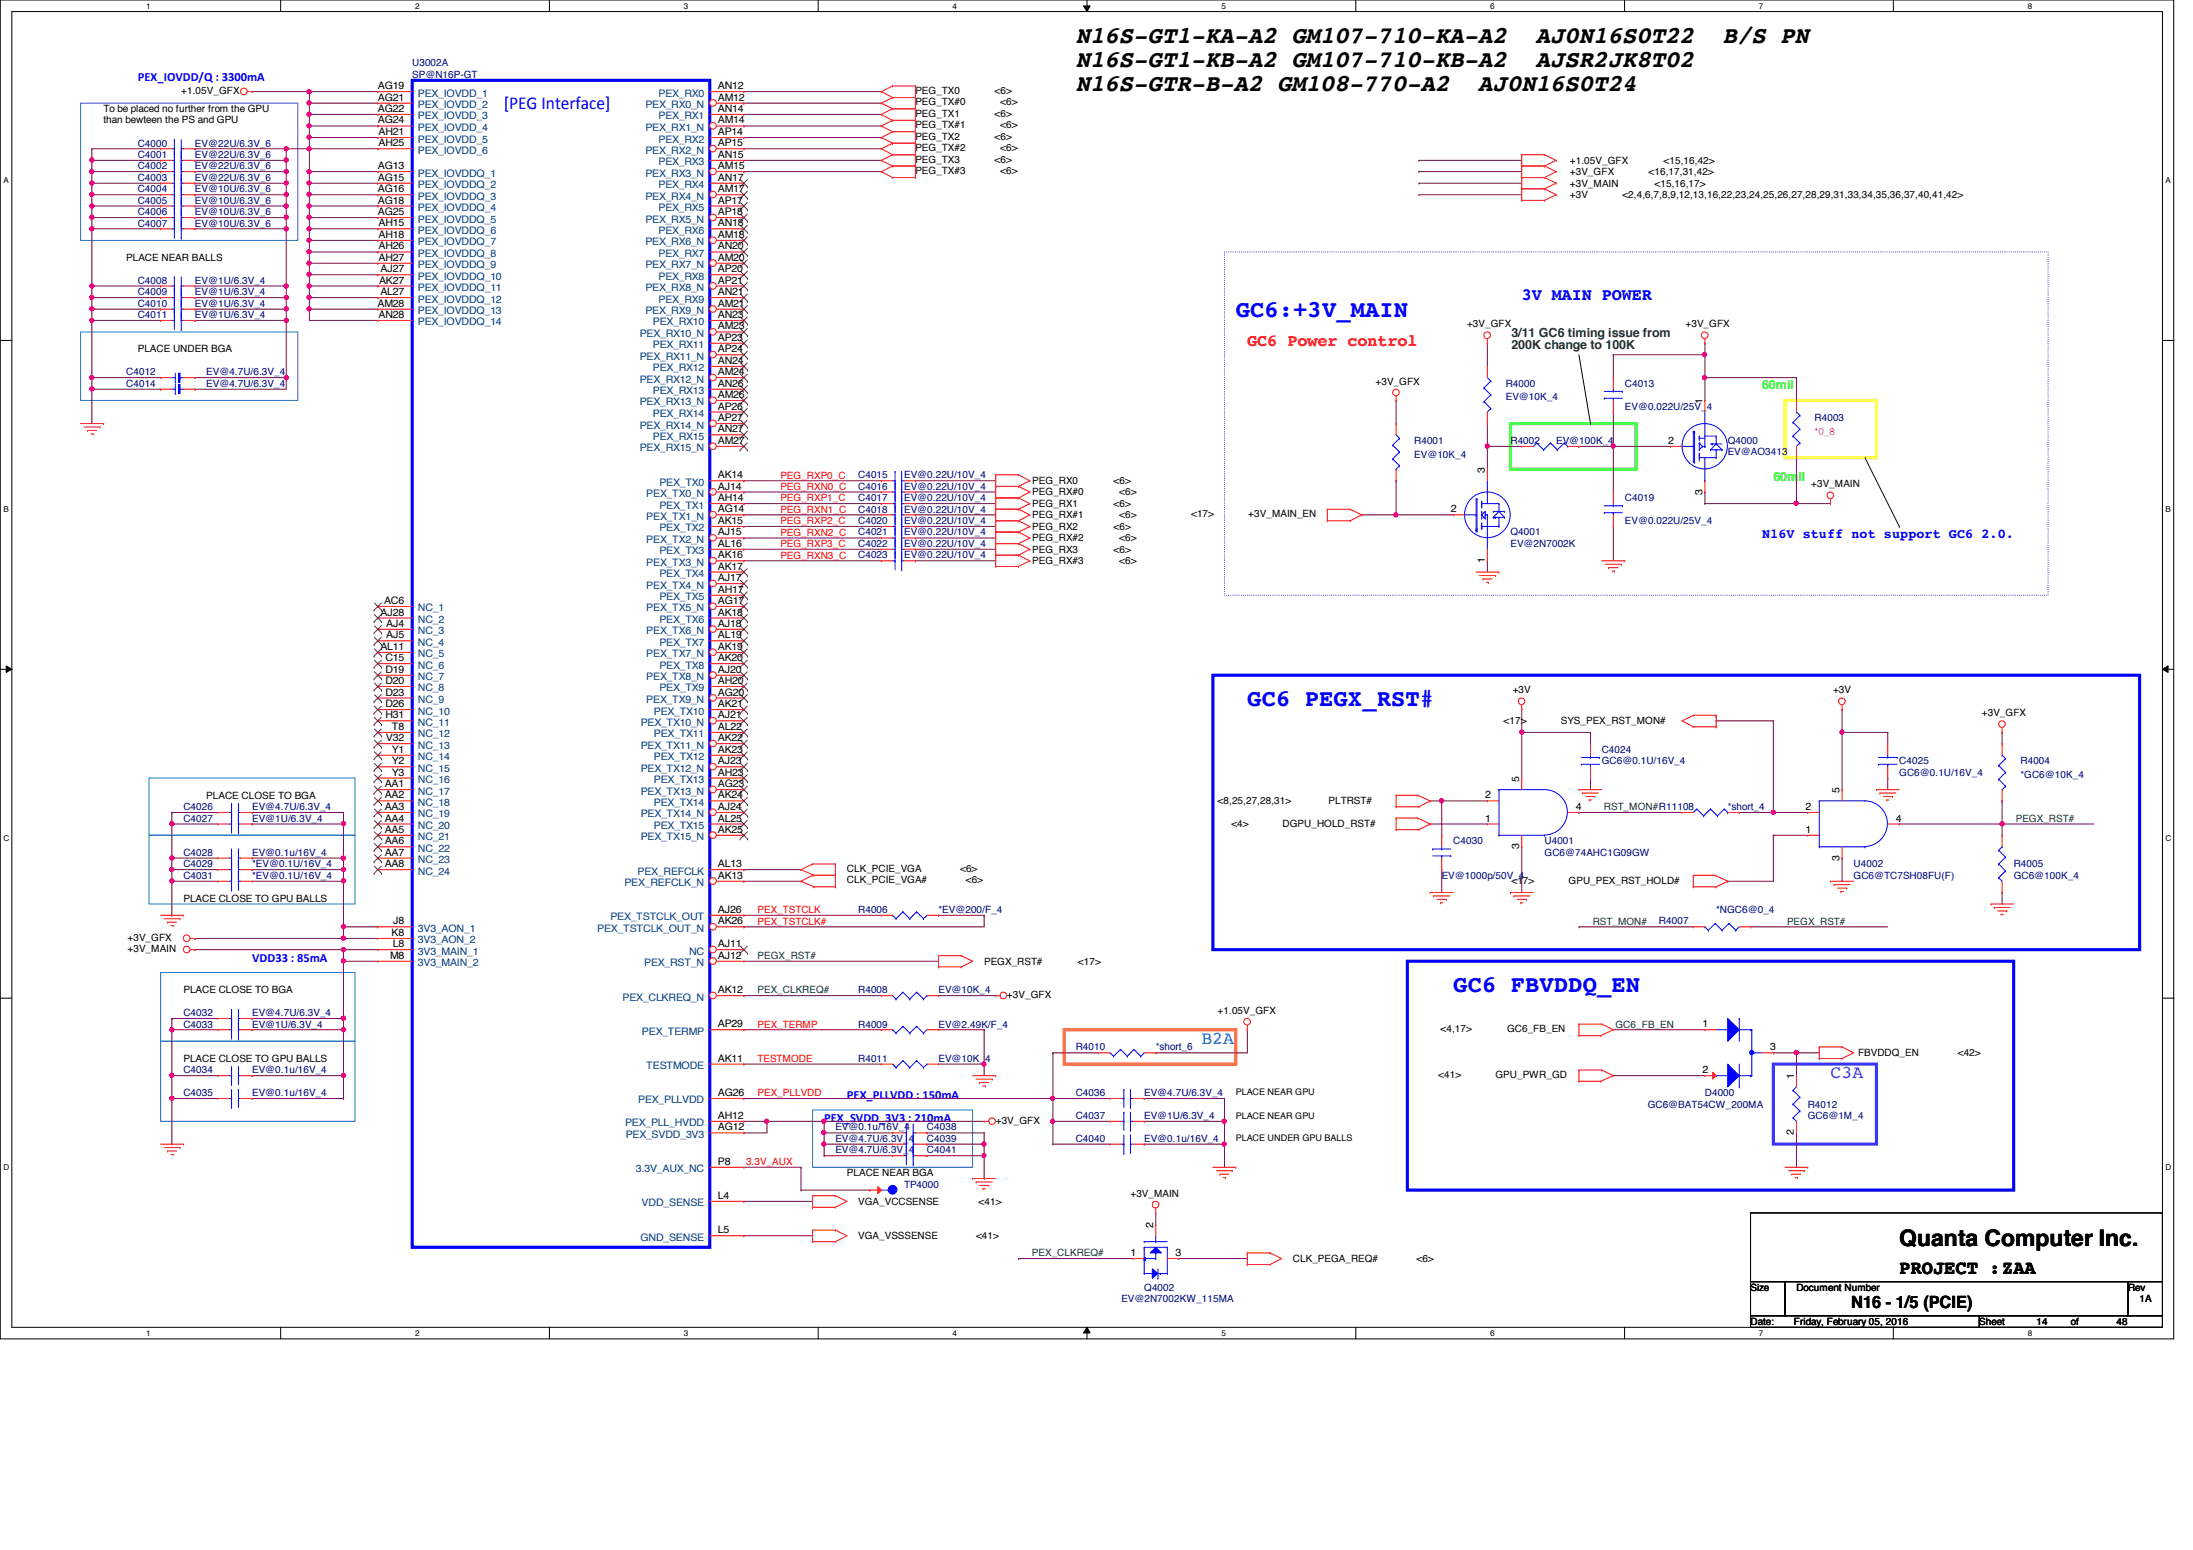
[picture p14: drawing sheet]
<svg xmlns="http://www.w3.org/2000/svg" width="297mm" height="210mm" viewBox="0 0 297 210" stroke-linecap="round" stroke-linejoin="round" font-family="sans-serif">
<defs><g id="words">
<g font-size="3.2">
<text x="145.7" y="5.8">N16S-GT1-KA-A2 GM107-710-KA-A2</text>
<text x="208" y="5.8">AJ0N16S0T22</text>
<text x="233.3" y="5.8">B/S PN</text>
<text x="145.7" y="9.1">N16S-GT1-KB-A2 GM107-710-KB-A2</text>
<text x="208" y="9.1">AJSR2JK8T02</text>
<text x="145.7" y="12.3">N16S-GTR-B-A2 GM108-770-A2</text>
<text x="200.2" y="12.3">AJ0N16S0T24</text>
</g>
<g font-size="3.2" fill="#00f">
<text x="167.4" y="43">GC6:+3V_MAIN</text>
<text x="168.9" y="95.6">GC6 PEGX_RST#</text>
<text x="196.8" y="134.4">GC6 FBVDDQ_EN</text>
</g>
<text font-size="3.1" x="257.3" y="168.7">Quanta Computer Inc.</text>
<text font-size="2.6" x="257.3" y="172.6">PROJECT :ZAA</text>
<text font-size="2.5" fill="#00f" x="68.2" y="14.7">[PEG Interface]</text>
<text font-size="2.5" fill="#0080ff" x="162.7" y="141.4">B2A</text>
<text font-size="2.5" fill="#8000ff" x="247.9" y="146">C3A</text>
<text font-size="2.3" fill="#00f" x="206.1" y="40.6">3V MAIN POWER</text>
<text font-size="2.3" fill="#f00" x="168.9" y="46.8">GC6 Power control</text>
<text font-size="2.3" x="250.7" y="177.1">N16 - 1/5 (PCIE)</text>
<text font-size="1.8" fill="#00f" x="238.7" y="72.8">N16V stuff not support GC6 2.0.</text>
<g font-size="1.7" fill="#00f">
<text x="18.7" y="10.9">PEX_IOVDD/Q : 3300mA</text>
<text x="34.2" y="130.2">VDD33 : 85mA</text>
<text x="114.7" y="148.8">PEX_PLLVDD : 150mA</text>
<text x="111.6" y="151.9">PEX_SVDD_3V3 : 210mA</text>
</g>
<g font-size="1.7" fill="#008000">
<text x="204.7" y="45.6">3/11 GC6 timing issue from</text>
<text x="204.7" y="47.3">200K change to 100K</text>
</g>
<g font-size="1.7" fill="#0f0">
<text x="238.7" y="52.7">60mil</text>
<text x="240.2" y="65.1">60mil</text>
</g>
<g font-size="1.4" fill="#000080">
<text x="55.8" y="9">U3002A</text>
<text x="55.8" y="10.5">SP@N16P-GT</text>
<text x="18.7" y="21.4">C4001</text>
<text x="18.7" y="22.9">C4002</text>
<text x="18.7" y="19.9">C4000</text>
<text x="26.4" y="21.4">EV@22U/6.3V_6</text>
<text x="26.4" y="22.9">EV@22U/6.3V_6</text>
<text x="26.4" y="19.9">EV@22U/6.3V_6</text>
<text x="18.7" y="29.1">C4006</text>
<text x="18.7" y="26">C4004</text>
<text x="18.7" y="27.6">C4005</text>
<text x="18.7" y="24.5">C4003</text>
<text x="26.4" y="29.1">EV@10U/6.3V_6</text>
<text x="26.4" y="26">EV@10U/6.3V_6</text>
<text x="26.4" y="27.6">EV@10U/6.3V_6</text>
<text x="26.4" y="24.5">EV@22U/6.3V_6</text>
<text x="18.7" y="30.7">C4007</text>
<text x="26.4" y="30.7">EV@10U/6.3V_6</text>
<text x="18.7" y="40">C4009</text>
<text x="18.7" y="41.5">C4010</text>
<text x="18.7" y="38.4">C4008</text>
<text x="26.4" y="40">EV@1U/6.3V_4</text>
<text x="26.4" y="41.5">EV@1U/6.3V_4</text>
<text x="26.4" y="38.4">EV@1U/6.3V_4</text>
<text x="18.7" y="43.1">C4011</text>
<text x="26.4" y="43.1">EV@1U/6.3V_4</text>
<text x="17.1" y="52.4">C4014</text>
<text x="17.1" y="50.8">C4012</text>
<text x="27.9" y="52.4">EV@4.7U/6.3V_4</text>
<text x="27.9" y="50.8">EV@4.7U/6.3V_4</text>
<text x="204" y="52.4">R4000</text>
<text x="220.1" y="52.4">C4013</text>
<text x="204" y="54.2">EV@10K_4</text>
<text x="220.1" y="55.5">EV@0.022U/25V_4</text>
<text x="245.8" y="57">R4003</text>
<text x="116.2" y="64.8">C4015</text>
<text x="122.5" y="64.8">EV@0.22U/10V_4</text>
<text x="191.6" y="60.1">R4001</text>
<text x="191.6" y="62">EV@10K_4</text>
<text x="204.6" y="60.1">R4002</text>
<text x="210.8" y="60.1">EV@100K_4</text>
<text x="234" y="60.1">Q4000</text>
<text x="234" y="61.7">EV@AO3413</text>
<text x="116.2" y="69.4">C4018</text>
<text x="116.2" y="67.9">C4017</text>
<text x="116.2" y="66.3">C4016</text>
<text x="116.2" y="71">C4020</text>
<text x="122.5" y="69.4">EV@0.22U/10V_4</text>
<text x="122.5" y="67.9">EV@0.22U/10V_4</text>
<text x="122.5" y="66.3">EV@0.22U/10V_4</text>
<text x="122.5" y="71">EV@0.22U/10V_4</text>
<text x="220.1" y="67.9">C4019</text>
<text x="220.1" y="71">EV@0.022U/25V_4</text>
<text x="116.2" y="74.1">C4022</text>
<text x="116.2" y="75.6">C4023</text>
<text x="116.2" y="72.5">C4021</text>
<text x="122.5" y="74.1">EV@0.22U/10V_4</text>
<text x="122.5" y="75.6">EV@0.22U/10V_4</text>
<text x="122.5" y="72.5">EV@0.22U/10V_4</text>
<text x="204.6" y="72.5">Q4001</text>
<text x="204.6" y="74.1">EV@2N7002K</text>
<text x="217" y="101.9">C4024</text>
<text x="217" y="103.5">GC6@0.1U/16V_4</text>
<text x="257.3" y="103.5">C4025</text>
<text x="257.3" y="105.1">GC6@0.1U/16V_4</text>
<text x="273.7" y="103.5">R4004</text>
<text x="273.7" y="105.4">*GC6@10K_4</text>
<text x="24.8" y="111.3">C4027</text>
<text x="24.8" y="109.7">C4026</text>
<text x="34.2" y="111.3">EV@1U/6.3V_4</text>
<text x="34.2" y="109.7">EV@4.7U/6.3V_4</text>
<text x="234" y="109.7">*short_4</text>
<text x="24.8" y="117.4">C4029</text>
<text x="24.8" y="119">C4031</text>
<text x="24.8" y="115.9">C4028</text>
<text x="34.2" y="117.4">*EV@0.1U/16V_4</text>
<text x="34.2" y="119">*EV@0.1U/16V_4</text>
<text x="34.2" y="115.9">EV@0.1u/16V_4</text>
<text x="195.3" y="119">EV@1000p/50V_4</text>
<text x="196.8" y="114.3">C4030</text>
<text x="209.2" y="114.3">U4001</text>
<text x="209.2" y="115.9">GC6@74AHC1G09GW</text>
<text x="251.1" y="117.4">U4002</text>
<text x="251.1" y="119">GC6@TC7SH08FU(F)</text>
<text x="272.8" y="117.4">R4005</text>
<text x="272.8" y="119">GC6@100K_4</text>
<text x="116.2" y="123.7">R4006</text>
<text x="127.1" y="123.7">*EV@200/F_4</text>
<text x="224.7" y="125.2">R4007</text>
<text x="232.4" y="123.7">*NGC6@0_4</text>
<text x="24.8" y="137.6">C4032</text>
<text x="34.2" y="137.6">EV@4.7U/6.3V_4</text>
<text x="116.2" y="134.5">R4008</text>
<text x="127.1" y="134.5">EV@10K_4</text>
<text x="24.8" y="139.1">C4033</text>
<text x="34.2" y="139.1">EV@1U/6.3V_4</text>
<text x="116.2" y="143.8">R4011</text>
<text x="116.2" y="139.1">R4009</text>
<text x="127.1" y="143.8">EV@10K_4</text>
<text x="127.1" y="139.1">EV@2.49K/F_4</text>
<text x="145.7" y="142.2">R4010</text>
<text x="156.5" y="142.2">*short_6</text>
<text x="24.8" y="148.4">C4035</text>
<text x="24.8" y="145.3">C4034</text>
<text x="34.2" y="148.4">EV@0.1u/16V_4</text>
<text x="34.2" y="145.3">EV@0.1u/16V_4</text>
<text x="145.7" y="148.4">C4036</text>
<text x="155" y="148.4">EV@4.7U/6.3V_4</text>
<text x="223.2" y="150">GC6@BAT54CW_200MA</text>
<text x="230.9" y="148.4">D4000</text>
<text x="244.9" y="150">R4012</text>
<text x="113.2" y="153.1">EV@0.1u/16V_4</text>
<text x="113.2" y="154.6">EV@4.7U/6.3V_4</text>
<text x="125.6" y="153.1">C4038</text>
<text x="125.6" y="154.6">C4039</text>
<text x="145.7" y="151.6">C4037</text>
<text x="145.7" y="154.6">C4040</text>
<text x="155" y="151.6">EV@1U/6.3V_4</text>
<text x="155" y="154.6">EV@0.1u/16V_4</text>
<text x="244.9" y="151.6">GC6@1M_4</text>
<text x="113.2" y="156.2">EV@4.7U/6.3V_4</text>
<text x="122.5" y="160.8">TP4000</text>
<text x="125.6" y="156.2">C4041</text>
<text x="151.9" y="176.3">EV@2N7002KW_115MA</text>
<text x="155" y="174.8">Q4002</text>
</g>
<g font-size="1.4">
<text x="14" y="15.2">To be placed no further from the GPU</text>
<text x="14" y="16.6">than bewteen the PS and GPU</text>
<text x="24.6" y="12.7">+1.05V_GFX</text>
<text x="51.2" y="12.1">AG19</text>
<text x="51.2" y="13.6">AG21</text>
<text x="51.2" y="15.2">AG22</text>
<text x="51.2" y="16.7">AG24</text>
<text x="97.2" y="12.1">AN12</text>
<text x="97.2" y="13.6">AM12</text>
<text x="97.2" y="15.2">AN14</text>
<text x="97.2" y="16.7">AM14</text>
<text x="124" y="12.7">PEG_TX0</text>
<text x="124" y="14.3">PEG_TX#0</text>
<text x="124" y="15.8">PEG_TX1</text>
<text x="124" y="17.4">PEG_TX#1</text>
<text x="134.7" y="12.7">&lt;6&gt;</text>
<text x="134.7" y="15.8">&lt;6&gt;</text>
<text x="135.5" y="14.3">&lt;6&gt;</text>
<text x="135.5" y="17.4">&lt;6&gt;</text>
<text x="51.2" y="22.9">AG13</text>
<text x="51.3" y="18.3">AH21</text>
<text x="51.3" y="19.8">AH25</text>
<text x="97.2" y="18.3">AP14</text>
<text x="97.2" y="19.8">AP15</text>
<text x="97.2" y="21.4">AN15</text>
<text x="97.2" y="22.9">AM15</text>
<text x="124" y="18.9">PEG_TX2</text>
<text x="124" y="20.4">PEG_TX#2</text>
<text x="124" y="22">PEG_TX3</text>
<text x="124" y="23.5">PEG_TX#3</text>
<text x="134.7" y="18.9">&lt;6&gt;</text>
<text x="134.7" y="22">&lt;6&gt;</text>
<text x="135.5" y="20.4">&lt;6&gt;</text>
<text x="135.5" y="23.5">&lt;6&gt;</text>
<text x="212.6" y="22.2">+1.05V_GFX</text>
<text x="212.6" y="23.7">+3V_GFX</text>
<text x="223.3" y="23.7">&lt;16,17,31,42&gt;</text>
<text x="225.3" y="22.2">&lt;15,16,42&gt;</text>
<text x="51.2" y="24.5">AG15</text>
<text x="51.2" y="26">AG16</text>
<text x="51.2" y="27.6">AG18</text>
<text x="51.2" y="29.1">AG25</text>
<text x="97.2" y="24.5">AN17</text>
<text x="97.2" y="26">AM17</text>
<text x="97.2" y="27.6">AP17</text>
<text x="97.2" y="29.1">AP18</text>
<text x="212.6" y="25.3">+3V_MAIN</text>
<text x="212.6" y="26.8">+3V</text>
<text x="219.7" y="26.8">&lt;2,4,6,7,8,9,12,13,16,22,23,24,25,26,27,28,29,31,33,34,35,36,37,40,41,42&gt;</text>
<text x="224.1" y="25.3">&lt;15,16,17&gt;</text>
<text x="17.1" y="35.3">PLACE NEAR BALLS</text>
<text x="51.3" y="30.6">AH15</text>
<text x="51.3" y="32.2">AH18</text>
<text x="51.3" y="33.8">AH26</text>
<text x="51.3" y="35.3">AH27</text>
<text x="97.2" y="30.6">AN18</text>
<text x="97.2" y="32.2">AM18</text>
<text x="97.2" y="33.8">AN20</text>
<text x="97.2" y="35.3">AM20</text>
<text x="51.1" y="41.5">AM28</text>
<text x="51.3" y="38.4">AK27</text>
<text x="51.5" y="40">AL27</text>
<text x="51.6" y="36.9">AJ27</text>
<text x="97.2" y="36.9">AP20</text>
<text x="97.2" y="38.4">AP21</text>
<text x="97.2" y="40">AN21</text>
<text x="97.2" y="41.5">AM21</text>
<text x="18.7" y="47.7">PLACE UNDER BGA</text>
<text x="51.3" y="43.1">AN28</text>
<text x="97.2" y="43.1">AN23</text>
<text x="97.2" y="44.6">AM23</text>
<text x="97.2" y="46.1">AP23</text>
<text x="97.2" y="47.7">AP24</text>
<text x="198.7" y="44.3">+3V_GFX</text>
<text x="228.3" y="44.3">+3V_GFX</text>
<text x="97.2" y="49.3">AN24</text>
<text x="97.2" y="50.8">AM24</text>
<text x="97.2" y="52.4">AN26</text>
<text x="97.2" y="53.9">AM26</text>
<text x="186.3" y="52.1">+3V_GFX</text>
<text x="97.2" y="55.5">AP26</text>
<text x="97.2" y="57">AP27</text>
<text x="97.2" y="58.5">AN27</text>
<text x="230.6" y="54.7" transform="rotate(-90 230.6 54.7)">1</text>
<text x="97.2" y="60.1">AM27</text>
<text x="97.2" y="64.8">AK14</text>
<text x="139.8" y="65.5">PEG_RX0</text>
<text x="150.8" y="65.5">&lt;6&gt;</text>
<text x="201.1" y="64" transform="rotate(-90 201.1 64)">3</text>
<text x="226" y="60.1">2</text>
<text x="245.3" y="66">+3V_MAIN</text>
<text x="97.2" y="66.3">AJ14</text>
<text x="97.2" y="67.9">AH14</text>
<text x="97.2" y="69.4">AG14</text>
<text x="97.2" y="71">AK15</text>
<text x="139.8" y="67.1">PEG_RX#0</text>
<text x="139.8" y="70.2">PEG_RX#1</text>
<text x="139.8" y="68.7">PEG_RX1</text>
<text x="139.8" y="71.8">PEG_RX2</text>
<text x="150.8" y="68.7">&lt;6&gt;</text>
<text x="150.8" y="71.8">&lt;6&gt;</text>
<text x="151.6" y="67.1">&lt;6&gt;</text>
<text x="151.6" y="70.2">&lt;6&gt;</text>
<text x="161.3" y="70">&lt;17&gt;</text>
<text x="169.1" y="70">+3V_MAIN_EN</text>
<text x="196.5" y="69.4">2</text>
<text x="230.6" y="67" transform="rotate(-90 230.6 67)">3</text>
<text x="97.2" y="72.5">AJ15</text>
<text x="97.2" y="74">AL16</text>
<text x="97.2" y="75.6">AK16</text>
<text x="97.2" y="77.1">AK17</text>
<text x="139.8" y="73.3">PEG_RX#2</text>
<text x="139.8" y="74.8">PEG_RX3</text>
<text x="139.8" y="76.4">PEG_RX#3</text>
<text x="150.8" y="74.8">&lt;6&gt;</text>
<text x="151.6" y="73.3">&lt;6&gt;</text>
<text x="151.6" y="76.4">&lt;6&gt;</text>
<text x="201.1" y="76.3" transform="rotate(-90 201.1 76.3)">1</text>
<text x="51.6" y="83.4">AJ28</text>
<text x="52" y="81.8">AC6</text>
<text x="97.2" y="78.7">AJ17</text>
<text x="97.2" y="80.3">AH17</text>
<text x="97.2" y="81.8">AG17</text>
<text x="97.2" y="83.4">AK18</text>
<text x="51.5" y="88">AL11</text>
<text x="52.2" y="89.5">C15</text>
<text x="52.3" y="84.9">AJ4</text>
<text x="52.3" y="86.4">AJ5</text>
<text x="97.2" y="84.9">AJ18</text>
<text x="97.2" y="86.4">AL19</text>
<text x="97.2" y="88">AK19</text>
<text x="97.2" y="89.5">AK20</text>
<text x="52.2" y="91.1">D19</text>
<text x="52.2" y="92.6">D20</text>
<text x="52.2" y="94.2">D23</text>
<text x="52.2" y="95.8">D26</text>
<text x="97.2" y="91.1">AJ20</text>
<text x="97.2" y="92.6">AH20</text>
<text x="97.2" y="94.2">AG20</text>
<text x="97.2" y="95.8">AK21</text>
<text x="204.9" y="93.9">+3V</text>
<text x="248.3" y="93.9">+3V</text>
<text x="52.2" y="97.3">H31</text>
<text x="52.3" y="100.4">V32</text>
<text x="53.1" y="98.8">T8</text>
<text x="53.1" y="101.9">Y1</text>
<text x="97.2" y="97.3">AJ21</text>
<text x="97.2" y="98.8">AL22</text>
<text x="97.2" y="100.4">AK22</text>
<text x="97.2" y="101.9">AK23</text>
<text x="203.7" y="98.1">&lt;17&gt;</text>
<text x="211.4" y="98.1">SYS_PEX_RST_MON#</text>
<text x="268.4" y="97">+3V_GFX</text>
<text x="52.1" y="106.6">AA1</text>
<text x="53.1" y="103.5">Y2</text>
<text x="53.1" y="105">Y3</text>
<text x="97.2" y="103.5">AJ23</text>
<text x="97.2" y="105">AH23</text>
<text x="97.2" y="106.6">AG23</text>
<text x="205.8" y="105.8" transform="rotate(-90 205.8 105.8)">5</text>
<text x="249.2" y="107.4" transform="rotate(-90 249.2 107.4)">5</text>
<text x="27.9" y="108.2">PLACE CLOSE TO BGA</text>
<text x="52.1" y="108.1">AA2</text>
<text x="52.1" y="109.7">AA3</text>
<text x="52.1" y="111.3">AA4</text>
<text x="52.1" y="112.8">AA5</text>
<text x="97.2" y="108.1">AK24</text>
<text x="97.2" y="109.7">AJ24</text>
<text x="97.2" y="111.3">AL25</text>
<text x="97.2" y="112.8">AK25</text>
<text x="164.9" y="108.9">&lt;8,25,27,28,31&gt;</text>
<text x="166.8" y="112">&lt;4&gt;</text>
<text x="173.7" y="112">DGPU_HOLD_RST#</text>
<text x="180" y="108.9">PLTRST#</text>
<text x="201.2" y="108.1">2</text>
<text x="201.2" y="111.3">1</text>
<text x="213.4" y="109.7">4</text>
<text x="244.6" y="109.7">2</text>
<text x="244.6" y="112.8">1</text>
<text x="256.8" y="111.3">4</text>
<text x="52.1" y="114.3">AA6</text>
<text x="52.1" y="115.9">AA7</text>
<text x="52.1" y="117.4">AA8</text>
<text x="97.2" y="117.4">AL13</text>
<text x="97.2" y="119">AK13</text>
<text x="114.7" y="118.1">CLK_PCIE_VGA</text>
<text x="114.7" y="119.6">CLK_PCIE_VGA#</text>
<text x="130" y="118.1">&lt;6&gt;</text>
<text x="130.8" y="119.6">&lt;6&gt;</text>
<text x="204.7" y="119.8">&lt;17&gt;</text>
<text x="205.8" y="115" transform="rotate(-90 205.8 115)">3</text>
<text x="212.5" y="119.8">GPU_PEX_RST_HOLD#</text>
<text x="249.2" y="116.6" transform="rotate(-90 249.2 116.6)">3</text>
<text x="24.8" y="122.1">PLACE CLOSE TO GPU BALLS</text>
<text x="53.3" y="125.2">J8</text>
<text x="97.2" y="123.6">AJ26</text>
<text x="97.2" y="125.2">AK26</text>
<text x="17.3" y="128.9">+3V_MAIN</text>
<text x="17.3" y="127.4">+3V_GFX</text>
<text x="52.8" y="129.8">M8</text>
<text x="53" y="126.7">K8</text>
<text x="53.2" y="128.3">L8</text>
<text x="97.2" y="129.8">AJ12</text>
<text x="97.2" y="128.3">AJ11</text>
<text x="133.3" y="130.6">PEGX_RST#</text>
<text x="146" y="130.6">&lt;17&gt;</text>
<text x="24.8" y="134.5">PLACE CLOSE TO BGA</text>
<text x="97.2" y="134.5">AK12</text>
<text x="136.4" y="135.1">+3V_GFX</text>
<text x="164.9" y="137.3">+1.05V_GFX</text>
<text x="24.8" y="143.8">PLACE CLOSE TO GPU BALLS</text>
<text x="97.2" y="139.1">AP29</text>
<text x="97.2" y="143.8">AK11</text>
<text x="195.1" y="139.7">&lt;4,17&gt;</text>
<text x="204.1" y="139.7">GC6_FB_EN</text>
<text x="230.6" y="139.1">1</text>
<text x="239.8" y="142.2">3</text>
<text x="251.7" y="143">FBVDDQ_EN</text>
<text x="265.2" y="143">&lt;42&gt;</text>
<text x="97.2" y="148.4">AG26</text>
<text x="194.8" y="146">&lt;41&gt;</text>
<text x="202.6" y="146">GPU_PWR_GD</text>
<text x="230.6" y="145.3">2</text>
<text x="243" y="146.1" transform="rotate(-90 243 146.1)">1</text>
<text x="97.2" y="151.5">AH12</text>
<text x="97.2" y="153.1">AG12</text>
<text x="134.9" y="152.1">+3V_GFX</text>
<text x="243" y="153.8" transform="rotate(-90 243 153.8)">2</text>
<text x="97.2" y="157.7">P8</text>
<text x="114.7" y="159.3">PLACE NEAR BGA</text>
<text x="97.2" y="162.3">L4</text>
<text x="97.2" y="167">L5</text>
<text x="116.2" y="163.2">VGA_VCCSENSE</text>
<text x="116.2" y="167.8">VGA_VSSSENSE</text>
<text x="132.2" y="167.8">&lt;41&gt;</text>
<text x="132.5" y="163.2">&lt;41&gt;</text>
<text x="153.1" y="162.1">+3V_MAIN</text>
<text x="156.2" y="166.2" transform="rotate(-90 156.2 166.2)">2</text>
<text x="153.1" y="170.1">1</text>
<text x="159.2" y="170.1">3</text>
<text x="175.1" y="170.9">CLK_PEGA_REQ#</text>
<text x="191.9" y="170.9">&lt;6&gt;</text>
<text x="237.1" y="174.8">Size</text>
<text x="237.1" y="179.4">Date:</text>
<text x="243" y="179.4">Friday, February 05, 2016</text>
<text x="243.3" y="174.8">Document Number</text>
<text x="268.1" y="179.4">Sheet</text>
<text x="275.8" y="179.4">14</text>
<text x="280.5" y="179.4">of</text>
<text x="286.7" y="179.4">48</text>
<text x="288.2" y="174.8">Rev</text>
<text x="289.8" y="176.3">1A</text>
</g>
<g font-size="1.4" fill="#004080">
<text x="56.6" y="13.1">PEX_IOVDD_1</text>
<text x="56.6" y="14.6">PEX_IOVDD_2</text>
<text x="56.6" y="16.2">PEX_IOVDD_3</text>
<text x="56.6" y="17.7">PEX_IOVDD_4</text>
<text x="87.4" y="14.6">PEX_RX0_N</text>
<text x="87.4" y="17.7">PEX_RX1_N</text>
<text x="89.2" y="13.1">PEX_RX0</text>
<text x="89.2" y="16.2">PEX_RX1</text>
<text x="56.6" y="19.3">PEX_IOVDD_5</text>
<text x="56.6" y="23.9">PEX_IOVDDQ_1</text>
<text x="56.6" y="20.8">PEX_IOVDD_6</text>
<text x="87.4" y="20.8">PEX_RX2_N</text>
<text x="87.4" y="23.9">PEX_RX3_N</text>
<text x="89.2" y="19.3">PEX_RX2</text>
<text x="89.2" y="22.4">PEX_RX3</text>
<text x="56.6" y="25.5">PEX_IOVDDQ_2</text>
<text x="56.6" y="27.1">PEX_IOVDDQ_3</text>
<text x="56.6" y="28.6">PEX_IOVDDQ_4</text>
<text x="87.4" y="27.1">PEX_RX4_N</text>
<text x="89.2" y="25.5">PEX_RX4</text>
<text x="89.2" y="28.6">PEX_RX5</text>
<text x="56.6" y="30.1">PEX_IOVDDQ_5</text>
<text x="56.6" y="31.7">PEX_IOVDDQ_6</text>
<text x="56.6" y="33.2">PEX_IOVDDQ_7</text>
<text x="56.6" y="34.8">PEX_IOVDDQ_8</text>
<text x="87.4" y="30.1">PEX_RX5_N</text>
<text x="87.4" y="33.2">PEX_RX6_N</text>
<text x="89.2" y="31.7">PEX_RX6</text>
<text x="89.2" y="34.8">PEX_RX7</text>
<text x="56.6" y="36.3">PEX_IOVDDQ_9</text>
<text x="56.6" y="37.9">PEX_IOVDDQ_10</text>
<text x="56.6" y="39.4">PEX_IOVDDQ_11</text>
<text x="56.6" y="41">PEX_IOVDDQ_12</text>
<text x="87.4" y="36.3">PEX_RX7_N</text>
<text x="87.4" y="39.4">PEX_RX8_N</text>
<text x="89.2" y="37.9">PEX_RX8</text>
<text x="89.2" y="41">PEX_RX9</text>
<text x="56.6" y="42.5">PEX_IOVDDQ_13</text>
<text x="56.6" y="44.1">PEX_IOVDDQ_14</text>
<text x="86.7" y="45.6">PEX_RX10_N</text>
<text x="87.4" y="42.5">PEX_RX9_N</text>
<text x="88.4" y="44.1">PEX_RX10</text>
<text x="88.4" y="47.2">PEX_RX11</text>
<text x="86.7" y="48.7">PEX_RX11_N</text>
<text x="86.7" y="51.8">PEX_RX12_N</text>
<text x="88.4" y="50.3">PEX_RX12</text>
<text x="88.4" y="53.4">PEX_RX13</text>
<text x="86.7" y="54.9">PEX_RX13_N</text>
<text x="86.7" y="58">PEX_RX14_N</text>
<text x="88.4" y="56.5">PEX_RX14</text>
<text x="88.4" y="59.6">PEX_RX15</text>
<text x="86.7" y="61.1">PEX_RX15_N</text>
<text x="89.3" y="65.8">PEX_TX0</text>
<text x="87.5" y="67.3">PEX_TX0_N</text>
<text x="87.5" y="70.4">PEX_TX1_N</text>
<text x="89.3" y="68.9">PEX_TX1</text>
<text x="89.3" y="72">PEX_TX2</text>
<text x="87.5" y="73.5">PEX_TX2_N</text>
<text x="87.5" y="76.6">PEX_TX3_N</text>
<text x="89.3" y="75.1">PEX_TX3</text>
<text x="56.6" y="82.8">NC_1</text>
<text x="87.5" y="79.7">PEX_TX4_N</text>
<text x="87.5" y="82.8">PEX_TX5_N</text>
<text x="89.3" y="78.1">PEX_TX4</text>
<text x="89.3" y="81.3">PEX_TX5</text>
<text x="56.6" y="84.4">NC_2</text>
<text x="56.6" y="85.9">NC_3</text>
<text x="56.6" y="87.5">NC_4</text>
<text x="56.6" y="89">NC_5</text>
<text x="87.5" y="85.9">PEX_TX6_N</text>
<text x="87.5" y="89">PEX_TX7_N</text>
<text x="89.3" y="84.4">PEX_TX6</text>
<text x="89.3" y="87.5">PEX_TX7</text>
<text x="56.6" y="90.6">NC_6</text>
<text x="56.6" y="92.1">NC_7</text>
<text x="56.6" y="93.6">NC_8</text>
<text x="56.6" y="95.2">NC_9</text>
<text x="87.5" y="92.1">PEX_TX8_N</text>
<text x="87.5" y="95.2">PEX_TX9_N</text>
<text x="89.3" y="90.6">PEX_TX8</text>
<text x="89.3" y="93.6">PEX_TX9</text>
<text x="56.6" y="96.8">NC_10</text>
<text x="56.6" y="98.3">NC_11</text>
<text x="56.6" y="99.9">NC_12</text>
<text x="56.6" y="101.4">NC_13</text>
<text x="86.8" y="98.3">PEX_TX10_N</text>
<text x="86.8" y="101.4">PEX_TX11_N</text>
<text x="88.6" y="96.8">PEX_TX10</text>
<text x="88.6" y="99.9">PEX_TX11</text>
<text x="56.6" y="103">NC_14</text>
<text x="56.6" y="104.5">NC_15</text>
<text x="56.6" y="106">NC_16</text>
<text x="56.6" y="107.6">NC_17</text>
<text x="86.8" y="104.5">PEX_TX12_N</text>
<text x="86.8" y="107.6">PEX_TX13_N</text>
<text x="88.6" y="103">PEX_TX12</text>
<text x="88.6" y="106">PEX_TX13</text>
<text x="56.6" y="109.1">NC_18</text>
<text x="56.6" y="110.7">NC_19</text>
<text x="56.6" y="112.3">NC_20</text>
<text x="56.6" y="113.8">NC_21</text>
<text x="86.8" y="110.7">PEX_TX14_N</text>
<text x="86.8" y="113.8">PEX_TX15_N</text>
<text x="88.6" y="109.1">PEX_TX14</text>
<text x="88.6" y="112.3">PEX_TX15</text>
<text x="56.6" y="115.4">NC_22</text>
<text x="56.6" y="116.9">NC_23</text>
<text x="56.6" y="118.4">NC_24</text>
<text x="86.4" y="118.4">PEX_REFCLK</text>
<text x="82.7" y="124.6">PEX_TSTCLK_OUT</text>
<text x="84.6" y="120">PEX_REFCLK_N</text>
<text x="56.6" y="126.2">3V3_AON_1</text>
<text x="56.6" y="127.8">3V3_AON_2</text>
<text x="56.6" y="129.3">3V3_MAIN_1</text>
<text x="56.6" y="130.9">3V3_MAIN_2</text>
<text x="80.9" y="126.2">PEX_TSTCLK_OUT_N</text>
<text x="87.2" y="130.9">PEX_RST_N</text>
<text x="93.3" y="129.3">NC</text>
<text x="84.3" y="135.5">PEX_CLKREQ_N</text>
<text x="86.9" y="140.1">PEX_TERMP</text>
<text x="86.4" y="149.4">PEX_PLLVDD</text>
<text x="87.5" y="144.8">TESTMODE</text>
<text x="84.7" y="152.5">PEX_PLL_HVDD</text>
<text x="84.7" y="154.1">PEX_SVDD_3V3</text>
<text x="86.1" y="158.7">3.3V_AUX_NC</text>
<text x="86.9" y="163.4">VDD_SENSE</text>
<text x="86.7" y="168">GND_SENSE</text>
</g>
<text font-size="1.4" fill="#f0f" x="245.8" y="58.9">*0_8</text>
<g font-size="1.4" fill="#f00">
<text x="105.7" y="64.8">PEG_RXP0_C</text>
<text x="105.7" y="69.4">PEG_RXN1_C</text>
<text x="105.7" y="67.9">PEG_RXP1_C</text>
<text x="105.7" y="71">PEG_RXP2_C</text>
<text x="105.7" y="66.3">PEG_RXN0_C</text>
<text x="105.7" y="72.6">PEG_RXN2_C</text>
<text x="105.7" y="74.1">PEG_RXP3_C</text>
<text x="105.7" y="75.6">PEG_RXN3_C</text>
<text x="102.6" y="125.2">PEX_TSTCLK#</text>
<text x="102.6" y="123.7">PEX_TSTCLK</text>
<text x="102.6" y="139.1">PEX_TERMP</text>
<text x="102.6" y="143.8">TESTMODE</text>
<text x="102.6" y="148.5">PEX_PLLVDD</text>
<text x="101" y="157.8">3.3V_AUX</text>
</g>
<g font-size="1.4" fill="#008000">
<text x="217.3" y="109.7">RST_MON#R11108</text>
<text x="273" y="111.3">PEGX_RST#</text>
<text x="215.7" y="125.2">RST_MON#</text>
<text x="242.1" y="125.2">PEGX_RST#</text>
<text x="102.6" y="129.9">PEGX_RST#</text>
<text x="102.6" y="134.5">PEX_CLKREQ#</text>
<text x="218.8" y="139.1">GC6_FB_EN</text>
<text x="139.8" y="170.1">PEX_CLKREQ#</text>
</g>
<g font-size="1.2">
<text x="167.4" y="148.3">PLACE NEAR GPU</text>
<text x="167.4" y="154.6">PLACE UNDER GPU BALLS</text>
<text x="167.4" y="151.5">PLACE NEAR GPU</text>
</g>
<g font-size="1.1">
<text x="19.8" y="1.2">1</text>
<text x="56.2" y="1.2">2</text>
<text x="92.6" y="1.2">3</text>
<text x="129" y="1.2">4</text>
<text x="165.4" y="1.2">5</text>
<text x="201.8" y="1.2">6</text>
<text x="238.2" y="1.2">7</text>
<text x="274.7" y="1.2">8</text>
<text x=".5" y="24.8">A</text>
<text x="293.3" y="24.8">A</text>
<text x=".5" y="69.3">B</text>
<text x="293.3" y="69.3">B</text>
<text x=".5" y="113.9">C</text>
<text x="293.3" y="113.9">C</text>
<text x=".5" y="158.4">D</text>
<text x="293.3" y="158.4">D</text>
<text x="19.8" y="180.9">1</text>
<text x="56.2" y="180.9">2</text>
<text x="92.6" y="180.9">3</text>
<text x="129" y="180.9">4</text>
<text x="165.4" y="180.9">5</text>
<text x="201.8" y="180.9">6</text>
<text x="238.2" y="180.9">7</text>
<text x="274.7" y="180.9">8</text>
</g>
</g></defs>
<path d="M0 0h294.4v181.3h-294.4zM1.6 1.6h291.3v178.1h-291.3z" fill="none" stroke="#000" stroke-width=".14"/>
<g fill="#fff">
<path d="M19.8 .2h.6v1.2h-.6z"/>
<path d="M19.8 180h.6v1.1h-.6z"/>
</g>
<path d="M38 0v1.6M38 179.7v1.6" fill="none" stroke="#000" stroke-width=".14"/>
<g fill="#fff">
<path d="M56.2 .2h.6v1.2h-.6z"/>
<path d="M56.2 180h.6v1.1h-.6z"/>
</g>
<path d="M74.4 0v1.6M74.4 179.7v1.6" fill="none" stroke="#000" stroke-width=".14"/>
<g fill="#fff">
<path d="M92.6 .2h.6v1.2h-.6z"/>
<path d="M92.6 180h.6v1.1h-.6z"/>
</g>
<path d="M110.8 0v1.6M110.8 179.7v1.6" fill="none" stroke="#000" stroke-width=".14"/>
<g fill="#fff">
<path d="M129 .2h.6v1.2h-.6z"/>
<path d="M129 180h.6v1.1h-.6z"/>
</g>
<path d="M146.8 .8h.9l-.5 .8zM147.2 0v1.6M147.2 179.7l.5 .8h-.9zM147.2 179.7v1.6" fill="none" stroke="#000" stroke-width=".14"/>
<path d="M146.8 .8h.9l-.5 .8zM147.2 179.7l.5 .8h-.9z" fill="#000"/>
<g fill="#fff">
<path d="M165.4 .2h.6v1.2h-.6z"/>
<path d="M165.4 180h.6v1.1h-.6z"/>
</g>
<path d="M183.6 0v1.6M183.6 179.7v1.6" fill="none" stroke="#000" stroke-width=".14"/>
<g fill="#fff">
<path d="M201.8 .2h.6v1.2h-.6z"/>
<path d="M201.8 180h.6v1.1h-.6z"/>
</g>
<path d="M220 0v1.6M220 179.7v1.6" fill="none" stroke="#000" stroke-width=".14"/>
<g fill="#fff">
<path d="M238.2 .2h.6v1.2h-.6z"/>
<path d="M238.2 180h.6v1.1h-.6z"/>
</g>
<path d="M256.5 0v1.6M256.5 179.7v1.6" fill="none" stroke="#000" stroke-width=".14"/>
<g fill="#fff">
<path d="M274.7 .2h.5v1.2h-.5z"/>
<path d="M274.7 180h.5v1.1h-.5z"/>
<path d="M.5 23.8h.7v1.2h-.7z"/>
<path d="M293.3 23.8h.7v1.2h-.7z"/>
<path d="M.5 68.4h.7v1.2h-.7z"/>
<path d="M293.3 68.4h.7v1.2h-.7z"/>
</g>
<path d="M0 46.1h1.6M292.9 46.1h1.6" fill="none" stroke="#000" stroke-width=".14"/>
<g fill="#fff">
<path d="M.5 112.9h.7v1.2h-.7z"/>
<path d="M293.3 112.9h.8v1.2h-.8z"/>
</g>
<path d="M0 90.6h1.6M.8 90.2l.8 .4-.8 .5zM292.9 90.6l.8-.4v.9zM292.9 90.6h1.6" fill="none" stroke="#000" stroke-width=".14"/>
<path d="M.8 90.2l.8 .4-.8 .5zM292.9 90.6l.8-.4v.9z" fill="#000"/>
<g fill="#fff">
<path d="M.5 157.4h.7v1.2h-.7z"/>
<path d="M293.3 157.4h.8v1.2h-.8z"/>
</g>
<path d="M213.9 48l1.5 9.4M215.4 57.4h.1M252.6 62l4.7 9.3M257.3 71.3h.1M0 135.2h1.6M292.9 135.2h1.6" fill="none" stroke="#000" stroke-width=".14"/>
<path d="M10.9 14h29.4v18.6h-29.4zM10.9 45h29.4v9.2h-29.4zM20.2 113.1h27.9v9.3h-27.9zM20.2 105.4h27.9v7.7h-27.9zM21.8 131.7h26.3v9.3h-26.3zM21.8 141h26.3v10.8h-26.3zM110.1 150.3h21.6v7.8h-21.6z" fill="none" stroke="#0080ff" stroke-width=".14"/>
<path d="M164.3 91.4h125.5v37.2h-125.5zM190.6 130.2h82.2v31h-82.2z" fill="none" stroke="#00f" stroke-width=".42"/>
<path d="M144.1 139.4h23.3v4.7h-23.3z" fill="none" stroke="#ff8000" stroke-width=".42"/>
<path d="M240.2 144.1h14v10.8h-14z" fill="none" stroke="#8000ff" stroke-width=".42"/>
<path d="M204.6 57.4h17v6.1h-17z" fill="none" stroke="#0f0" stroke-width=".42"/>
<path d="M241.8 54.2h12.4v7.8h-12.4z" fill="none" stroke="#ff0" stroke-width=".42"/>
<path d="M165.9 34.1h111.5v46.5h-111.5z" fill="none" stroke="#00f" stroke-width=".14" stroke-dasharray="0 .3"/>
<path d="M23.3 139.4h.1M23.3 139.4v6.3" fill="none" stroke="#800040" stroke-width=".14"/>
<circle cx="23.3" cy="139.4" r=".3" fill="#f0f"/>
<circle cx="23.3" cy="139.4" r=".3" fill="none" stroke="#f0f" stroke-width=".14"/>
<path d="M23.3 137.9h.1M23.3 137.9v1.5M23.3 137.9h6.2M34.2 137.9h.1M34.2 137.9h12.3M46.5 139.4h.1M46.5 137.9h.1M46.5 130.2h.1M46.5 130.2v15.5" fill="none" stroke="#800040" stroke-width=".14"/>
<circle cx="46.5" cy="137.9" r=".3" fill="#f0f"/>
<circle cx="46.5" cy="137.9" r=".3" fill="none" stroke="#f0f" stroke-width=".14"/>
<circle cx="46.5" cy="130.1" r=".3" fill="#f0f"/>
<circle cx="46.5" cy="130.1" r=".3" fill="none" stroke="#f0f" stroke-width=".14"/>
<path d="M26.4 128.6h.1M26.4 128.6h24.8M46.5 128.6h.1" fill="none" stroke="#800040" stroke-width=".14"/>
<circle cx="46.5" cy="128.6" r=".3" fill="#f0f"/>
<circle cx="46.5" cy="128.6" r=".3" fill="none" stroke="#f0f" stroke-width=".14"/>
<path d="M26.4 127.1h.1M26.4 127.1h20.1M46.5 128.6h.1M46.5 125.5h.1M46.5 128.6v1.6M46.5 125.5h4.7" fill="none" stroke="#800040" stroke-width=".14"/>
<circle cx="46.5" cy="127" r=".3" fill="#f0f"/>
<circle cx="46.5" cy="127" r=".3" fill="none" stroke="#f0f" stroke-width=".14"/>
<g fill="none" stroke="#800040" stroke-width=".14">
<path d="M100.7 117.8h.1M100.7 119.3h.1M100.7 117.8h7.8M100.7 119.3h7.8M46.5 130.2h.1M46.5 130.2h4.7M100.7 134.8h.1M100.7 125.5h.1M100.7 124h.1M100.7 130.2h26.4M100.7 134.8h18.7M100.7 124h18.7"/>
<path d="M127.1 130.2h.1M127.1 134.8h.1M127.1 124h.1M127.1 134.8h7.8M127.1 139.4h6.2M127.1 124h6.2M133.3 124h.1M133.3 139.4h.1M133.3 124v1.5h-32.6M125.6 153.4h.1M125.6 153.4h7.7M127.1 144.1h6.2"/>
<path d="M133.3 153.4h.1M133.3 154.9h.1M133.3 144.1h.1M133.3 153.4v3.1"/>
</g>
<circle cx="133.3" cy="144.1" r=".29" fill="#f0f"/>
<circle cx="133.3" cy="144.1" r=".29" fill="none" stroke="#f0f" stroke-width=".14"/>
<path d="M100.7 139.4h.1M100.7 139.4h18.7M103.9 151.8h.1M103.9 151.8h7.7M142.6 142.6h.1M142.6 154.9h.1M142.6 148.8h.1M142.6 142.6v9.2M142.6 154.9h7.8M142.6 148.8h7.8M155 148.8h.1M155 148.8h10.9" fill="none" stroke="#800040" stroke-width=".14"/>
<circle cx="142.6" cy="148.7" r=".29" fill="#f0f"/>
<circle cx="142.6" cy="148.7" r=".29" fill="none" stroke="#f0f" stroke-width=".14"/>
<path d="M155 151.8h.1M155 151.8h10.9" fill="none" stroke="#800040" stroke-width=".14"/>
<circle cx="165.8" cy="151.8" r=".3" fill="#f0f"/>
<circle cx="165.8" cy="151.8" r=".3" fill="none" stroke="#f0f" stroke-width=".14"/>
<path d="M142.6 151.8h.1M142.6 142.6h.1M142.6 151.8v3.1M142.6 142.6h6.2M142.6 151.8h7.8M155 154.9h.1M155 154.9h10.9" fill="none" stroke="#800040" stroke-width=".14"/>
<circle cx="142.6" cy="151.8" r=".3" fill="#f0f"/>
<circle cx="142.6" cy="151.8" r=".3" fill="none" stroke="#f0f" stroke-width=".14"/>
<path d="M111.6 154.9h.1M111.6 154.9h9.3M165.9 148.8h.1M165.9 148.8v3" fill="none" stroke="#800040" stroke-width=".14"/>
<circle cx="111.6" cy="154.9" r=".3" fill="#f0f"/>
<circle cx="111.6" cy="154.9" r=".3" fill="none" stroke="#f0f" stroke-width=".14"/>
<path d="M111.6 156.5h.1M111.6 153.4h.1M111.6 156.5h9.3M111.6 153.4h9.3" fill="none" stroke="#800040" stroke-width=".14"/>
<circle cx="111.6" cy="153.4" r=".3" fill="#f0f"/>
<circle cx="111.6" cy="153.4" r=".3" fill="none" stroke="#f0f" stroke-width=".14"/>
<path d="M168.9 139.4h.1M168.9 139.4v3.2M100.7 148.8h.1M100.7 153.4h.1M100.7 144.1h.1M100.7 148.8h41.9M100.7 144.1h18.7M103.9 151.8h.1M103.9 151.8v1.6h-3.2" fill="none" stroke="#800040" stroke-width=".14"/>
<circle cx="103.8" cy="151.8" r=".3" fill="#f0f"/>
<circle cx="103.8" cy="151.8" r=".3" fill="none" stroke="#f0f" stroke-width=".14"/>
<path d="M100.7 151.8h.1M100.7 151.8h3.2M111.6 153.4h.1M111.6 151.8h.1M111.6 151.8h21.7M111.6 153.4v1.5" fill="none" stroke="#800040" stroke-width=".14"/>
<circle cx="111.6" cy="151.8" r=".3" fill="#f0f"/>
<circle cx="111.6" cy="151.8" r=".3" fill="none" stroke="#f0f" stroke-width=".14"/>
<path d="M111.6 154.9h.1M111.6 151.8h.1M111.6 151.8v1.6M111.6 154.9v1.6M125.6 154.9h.1M125.6 154.9h7.7M156.5 142.6h.1M156.5 142.6h12.4" fill="none" stroke="#800040" stroke-width=".14"/>
<circle cx="133.3" cy="154.9" r=".29" fill="#f0f"/>
<circle cx="133.3" cy="154.9" r=".29" fill="none" stroke="#f0f" stroke-width=".14"/>
<path d="M165.9 151.8h.1M165.9 151.8v3.1" fill="none" stroke="#800040" stroke-width=".14"/>
<circle cx="165.8" cy="154.9" r=".3" fill="#f0f"/>
<circle cx="165.8" cy="154.9" r=".3" fill="none" stroke="#f0f" stroke-width=".14"/>
<path d="M125.6 156.5h.1M125.6 156.5h7.7" fill="none" stroke="#800040" stroke-width=".14"/>
<circle cx="133.3" cy="156.5" r=".29" fill="#f0f"/>
<circle cx="133.3" cy="156.5" r=".29" fill="none" stroke="#f0f" stroke-width=".14"/>
<path d="M46.5 127.1h.1M46.5 125.5h.1M46.5 127.1h4.7M46.5 125.5v1.6M165.9 154.9h.1M165.9 154.9v3.2" fill="none" stroke="#800040" stroke-width=".14"/>
<circle cx="46.5" cy="125.5" r=".29" fill="#f0f"/>
<circle cx="46.5" cy="125.5" r=".29" fill="none" stroke="#f0f" stroke-width=".14"/>
<path d="M23.3 116.2h.1M23.3 116.2h6.2M46.5 111.6h.1M46.5 111.6v4.6" fill="none" stroke="#800040" stroke-width=".14"/>
<circle cx="46.5" cy="111.5" r=".3" fill="#f0f"/>
<circle cx="46.5" cy="111.5" r=".3" fill="none" stroke="#f0f" stroke-width=".14"/>
<path d="M34.2 116.2h.1M34.2 116.2h12.3" fill="none" stroke="#800040" stroke-width=".14"/>
<circle cx="46.5" cy="116.2" r=".3" fill="#f0f"/>
<circle cx="46.5" cy="116.2" r=".3" fill="none" stroke="#f0f" stroke-width=".14"/>
<path d="M23.3 110h.1M23.3 111.6h.1M23.3 110v6.2M34.2 110h.1M34.2 111.6h.1M34.2 110h12.3M34.2 111.6h12.3M46.5 116.2h.1M46.5 116.2v1.6" fill="none" stroke="#800040" stroke-width=".14"/>
<circle cx="23.3" cy="116.2" r=".3" fill="#f0f"/>
<circle cx="23.3" cy="116.2" r=".3" fill="none" stroke="#f0f" stroke-width=".14"/>
<circle cx="23.3" cy="111.5" r=".3" fill="#f0f"/>
<circle cx="23.3" cy="111.5" r=".3" fill="none" stroke="#f0f" stroke-width=".14"/>
<path d="M46.5 110h.1M46.5 110v1.6M34.2 139.4h.1M34.2 139.4h12.3" fill="none" stroke="#800040" stroke-width=".14"/>
<circle cx="46.5" cy="139.4" r=".3" fill="#f0f"/>
<circle cx="46.5" cy="139.4" r=".3" fill="none" stroke="#f0f" stroke-width=".14"/>
<path d="M23.3 139.4h.1M23.3 139.4h6.2M34.2 145.7h.1M34.2 145.7h12.3" fill="none" stroke="#800040" stroke-width=".14"/>
<circle cx="46.5" cy="145.6" r=".3" fill="#f0f"/>
<circle cx="46.5" cy="145.6" r=".3" fill="none" stroke="#f0f" stroke-width=".14"/>
<path d="M23.3 145.7h.1M23.3 148.8h.1M23.3 145.7h6.2M23.3 145.7v3.1M46.5 148.8h.1M46.5 145.7v3.1" fill="none" stroke="#800040" stroke-width=".14"/>
<circle cx="23.3" cy="145.6" r=".3" fill="#f0f"/>
<circle cx="23.3" cy="145.6" r=".3" fill="none" stroke="#f0f" stroke-width=".14"/>
<circle cx="23.3" cy="148.7" r=".29" fill="#f0f"/>
<circle cx="23.3" cy="148.7" r=".29" fill="none" stroke="#f0f" stroke-width=".14"/>
<path d="M26.4 29.5h.1M26.4 29.5h12.4M38.8 20.2h3.1M41.9 20.2h.1M100.7 162.7h.1M100.7 167.3h.1M100.7 162.7h9.4M100.7 167.3h9.4" fill="none" stroke="#800040" stroke-width=".14"/>
<circle cx="38.8" cy="29.4" r=".3" fill="#f0f"/>
<circle cx="38.8" cy="29.4" r=".3" fill="none" stroke="#f0f" stroke-width=".14"/>
<path d="M26.4 31h.1M26.4 31h12.4" fill="none" stroke="#800040" stroke-width=".14"/>
<circle cx="38.8" cy="31" r=".3" fill="#f0f"/>
<circle cx="38.8" cy="31" r=".3" fill="none" stroke="#f0f" stroke-width=".14"/>
<path d="M12.4 31h9.4M21.8 31h.1M12.4 51.1h9.4M21.8 51.1h.1" fill="none" stroke="#800040" stroke-width=".14"/>
<circle cx="12.4" cy="31" r=".3" fill="#f0f"/>
<circle cx="12.4" cy="31" r=".3" fill="none" stroke="#f0f" stroke-width=".14"/>
<path d="M12.4 29.5h9.4M21.8 29.5h.1" fill="none" stroke="#800040" stroke-width=".14"/>
<circle cx="12.4" cy="29.4" r=".3" fill="#f0f"/>
<circle cx="12.4" cy="29.4" r=".3" fill="none" stroke="#f0f" stroke-width=".14"/>
<g fill="none" stroke="#800040" stroke-width=".14">
<path d="M12.4 29.5h.1M12.4 38.7h.1M12.4 29.5v1.5M12.4 38.7v3.2M12.4 26.4h9.4M21.8 26.4h.1M38.8 38.7h.1M38.8 27.9h.1M38.8 27.9v1.6M38.8 38.7v1.6M12.4 40.3h.1M12.4 52.7h.1"/>
<path d="M12.4 52.7v4.7"/>
</g>
<circle cx="12.4" cy="26.3" r=".3" fill="#f0f"/>
<circle cx="12.4" cy="26.3" r=".3" fill="none" stroke="#f0f" stroke-width=".14"/>
<path d="M12.4 23.2h.1M12.4 23.2v1.6" fill="none" stroke="#800040" stroke-width=".14"/>
<circle cx="12.5" cy="24.8" r=".29" fill="#f0f"/>
<circle cx="12.5" cy="24.8" r=".29" fill="none" stroke="#f0f" stroke-width=".14"/>
<circle cx="12.4" cy="23.2" r=".3" fill="#f0f"/>
<circle cx="12.4" cy="23.2" r=".3" fill="none" stroke="#f0f" stroke-width=".14"/>
<path d="M12.4 24.8h9.4M21.8 24.8h.1M12.4 52.7h9.4M21.8 52.7h.1" fill="none" stroke="#800040" stroke-width=".14"/>
<circle cx="12.4" cy="52.7" r=".3" fill="#f0f"/>
<circle cx="12.4" cy="52.7" r=".3" fill="none" stroke="#f0f" stroke-width=".14"/>
<path d="M26.4 23.2h.1M26.4 23.2h12.4" fill="none" stroke="#800040" stroke-width=".14"/>
<circle cx="38.8" cy="23.2" r=".3" fill="#f0f"/>
<circle cx="38.8" cy="23.2" r=".3" fill="none" stroke="#f0f" stroke-width=".14"/>
<path d="M26.4 26.4h.1M26.4 26.4h12.4" fill="none" stroke="#800040" stroke-width=".14"/>
<circle cx="38.8" cy="26.3" r=".3" fill="#f0f"/>
<circle cx="38.8" cy="26.3" r=".3" fill="none" stroke="#f0f" stroke-width=".14"/>
<path d="M26.4 24.8h.1M26.4 24.8h12.4" fill="none" stroke="#800040" stroke-width=".14"/>
<circle cx="38.8" cy="24.8" r=".29" fill="#f0f"/>
<circle cx="38.8" cy="24.8" r=".29" fill="none" stroke="#f0f" stroke-width=".14"/>
<path d="M12.4 26.4h.1M12.4 26.4v1.5h9.4M21.8 27.9h.1M38.8 51.1h.1M38.8 51.1v1.6" fill="none" stroke="#800040" stroke-width=".14"/>
<circle cx="12.4" cy="27.9" r=".3" fill="#f0f"/>
<circle cx="12.4" cy="27.9" r=".3" fill="none" stroke="#f0f" stroke-width=".14"/>
<path d="M26.4 27.9h.1M26.4 27.9h12.4M26.4 52.7h.1M26.4 52.7h12.4" fill="none" stroke="#800040" stroke-width=".14"/>
<circle cx="38.8" cy="27.9" r=".3" fill="#f0f"/>
<circle cx="38.8" cy="27.9" r=".3" fill="none" stroke="#f0f" stroke-width=".14"/>
<path d="M12.4 23.2h9.4M21.8 23.2h.1M26.4 38.7h.1M26.4 38.7h12.4M38.8 20.2h.1M38.8 26.4h.1M38.8 20.2v1.5M38.8 26.4v1.5M12.4 51.1h.1M12.4 51.1v1.6" fill="none" stroke="#800040" stroke-width=".14"/>
<circle cx="38.8" cy="38.7" r=".3" fill="#f0f"/>
<circle cx="38.8" cy="38.7" r=".3" fill="none" stroke="#f0f" stroke-width=".14"/>
<path d="M12.4 38.7h9.4M21.8 38.7h.1" fill="none" stroke="#800040" stroke-width=".14"/>
<circle cx="12.4" cy="38.7" r=".3" fill="#f0f"/>
<circle cx="12.4" cy="38.7" r=".3" fill="none" stroke="#f0f" stroke-width=".14"/>
<path d="M12.4 24.8h.1M12.4 21.7h.1M12.4 21.7v1.5M12.4 24.8v1.6M26.4 21.7h.1M26.4 21.7h12.4M38.8 24.8h.1M38.8 21.7h.1M38.8 23.2h.1M38.8 21.7v4.7" fill="none" stroke="#800040" stroke-width=".14"/>
<circle cx="38.8" cy="21.7" r=".3" fill="#f0f"/>
<circle cx="38.8" cy="21.7" r=".3" fill="none" stroke="#f0f" stroke-width=".14"/>
<path d="M12.4 20.2h9.4M12.4 21.7h9.4M21.8 20.2h.1M21.8 21.7h.1" fill="none" stroke="#800040" stroke-width=".14"/>
<circle cx="12.4" cy="21.7" r=".3" fill="#f0f"/>
<circle cx="12.4" cy="21.7" r=".3" fill="none" stroke="#f0f" stroke-width=".14"/>
<path d="M26.4 20.2h.1M26.4 20.2h12.4" fill="none" stroke="#800040" stroke-width=".14"/>
<circle cx="38.8" cy="20.1" r=".3" fill="#f0f"/>
<circle cx="38.8" cy="20.1" r=".3" fill="none" stroke="#f0f" stroke-width=".14"/>
<path d="M12.4 20.2h.1M12.4 20.2v1.5M12.4 43.4h9.4M12.4 41.9h9.4M21.8 43.4h.1M21.8 41.9h.1M26.4 43.4h.1M26.4 43.4h12.4" fill="none" stroke="#800040" stroke-width=".14"/>
<circle cx="12.4" cy="41.8" r=".3" fill="#f0f"/>
<circle cx="12.4" cy="41.8" r=".3" fill="none" stroke="#f0f" stroke-width=".14"/>
<path d="M26.4 41.9h.1M26.4 41.9h12.4" fill="none" stroke="#800040" stroke-width=".14"/>
<circle cx="38.8" cy="41.8" r=".3" fill="#f0f"/>
<circle cx="38.8" cy="41.8" r=".3" fill="none" stroke="#f0f" stroke-width=".14"/>
<path d="M12.4 40.3h9.4M21.8 40.3h.1" fill="none" stroke="#800040" stroke-width=".14"/>
<circle cx="12.5" cy="40.3" r=".29" fill="#f0f"/>
<circle cx="12.5" cy="40.3" r=".29" fill="none" stroke="#f0f" stroke-width=".14"/>
<path d="M26.4 40.3h.1M26.4 40.3h12.4" fill="none" stroke="#800040" stroke-width=".14"/>
<circle cx="38.8" cy="40.3" r=".29" fill="#f0f"/>
<circle cx="38.8" cy="40.3" r=".29" fill="none" stroke="#f0f" stroke-width=".14"/>
<path d="M12.4 31h.1M12.4 31v7.7M38.8 29.5h.1M38.8 31h.1M38.8 29.5v9.2M12.4 41.9h.1M12.4 41.9v1.5M38.8 41.9h.1M38.8 43.4h.1M38.8 41.9v9.2" fill="none" stroke="#800040" stroke-width=".14"/>
<circle cx="38.8" cy="51.1" r=".3" fill="#f0f"/>
<circle cx="38.8" cy="51.1" r=".3" fill="none" stroke="#f0f" stroke-width=".14"/>
<circle cx="38.8" cy="43.4" r=".3" fill="#f0f"/>
<circle cx="38.8" cy="43.4" r=".3" fill="none" stroke="#f0f" stroke-width=".14"/>
<path d="M12.4 43.4h.1M12.4 43.4v7.7" fill="none" stroke="#800040" stroke-width=".14"/>
<circle cx="12.4" cy="51.1" r=".3" fill="#f0f"/>
<circle cx="12.4" cy="51.1" r=".3" fill="none" stroke="#f0f" stroke-width=".14"/>
<circle cx="12.4" cy="43.4" r=".3" fill="#f0f"/>
<circle cx="12.4" cy="43.4" r=".3" fill="none" stroke="#f0f" stroke-width=".14"/>
<path d="M34.2 12.4h7.7M41.9 12.4h.1M12.4 27.9h.1M12.4 27.9v1.6M26.4 51.1h.1M26.4 51.1h12.4M38.8 40.3h.1M38.8 40.3v1.6" fill="none" stroke="#800040" stroke-width=".14"/>
<circle cx="41.9" cy="12.4" r=".3" fill="#f0f"/>
<circle cx="41.9" cy="12.4" r=".3" fill="none" stroke="#f0f" stroke-width=".14"/>
<path d="M41.9 35.6h9.3M41.9 31h9.3M51.2 35.6h.1M51.2 31h.1" fill="none" stroke="#800040" stroke-width=".14"/>
<circle cx="41.9" cy="31" r=".3" fill="#f0f"/>
<circle cx="41.9" cy="31" r=".3" fill="none" stroke="#f0f" stroke-width=".14"/>
<g fill="none" stroke="#800040" stroke-width=".14">
<path d="M41.9 23.2h.1M41.9 35.6h.1M41.9 38.7h9.3M41.9 34.1h9.3M41.9 35.6v1.6h9.3M41.9 20.2v3M51.2 38.7h.1M51.2 34.1h.1M51.2 37.2h.1M41.9 40.3h9.3M41.9 43.4h9.3M41.9 41.9h9.3"/>
<path d="M51.2 40.3h.1M51.2 43.4h.1M51.2 41.9h.1"/>
</g>
<circle cx="41.9" cy="37.2" r=".3" fill="#f0f"/>
<circle cx="41.9" cy="37.2" r=".3" fill="none" stroke="#f0f" stroke-width=".14"/>
<path d="M41.9 18.6h.1M41.9 14h.1M41.9 12.4h.1M41.9 12.4v3.1M41.9 18.6v1.6" fill="none" stroke="#800040" stroke-width=".14"/>
<circle cx="41.9" cy="13.9" r=".3" fill="#f0f"/>
<circle cx="41.9" cy="13.9" r=".3" fill="none" stroke="#f0f" stroke-width=".14"/>
<path d="M41.9 40.3h.1M41.9 40.3v1.6" fill="none" stroke="#800040" stroke-width=".14"/>
<circle cx="41.9" cy="41.8" r=".3" fill="#f0f"/>
<circle cx="41.9" cy="41.8" r=".3" fill="none" stroke="#f0f" stroke-width=".14"/>
<path d="M41.9 31h.1M41.9 37.2h.1M41.9 34.1h.1M41.9 31v1.6M41.9 34.1v1.5M41.9 37.2v1.5" fill="none" stroke="#800040" stroke-width=".14"/>
<circle cx="41.9" cy="35.6" r=".3" fill="#f0f"/>
<circle cx="41.9" cy="35.6" r=".3" fill="none" stroke="#f0f" stroke-width=".14"/>
<circle cx="41.9" cy="34.1" r=".3" fill="#f0f"/>
<circle cx="41.9" cy="34.1" r=".3" fill="none" stroke="#f0f" stroke-width=".14"/>
<path d="M41.9 32.6h.1M41.9 32.6v1.5" fill="none" stroke="#800040" stroke-width=".14"/>
<circle cx="41.9" cy="32.5" r=".29" fill="#f0f"/>
<circle cx="41.9" cy="32.5" r=".29" fill="none" stroke="#f0f" stroke-width=".14"/>
<path d="M41.9 15.5h.1M41.9 17.1h.1M41.9 15.5v3.1" fill="none" stroke="#800040" stroke-width=".14"/>
<circle cx="41.9" cy="18.6" r=".3" fill="#f0f"/>
<circle cx="41.9" cy="18.6" r=".3" fill="none" stroke="#f0f" stroke-width=".14"/>
<circle cx="41.9" cy="17" r=".29" fill="#f0f"/>
<circle cx="41.9" cy="17" r=".29" fill="none" stroke="#f0f" stroke-width=".14"/>
<path d="M41.9 38.7h.1M41.9 38.7v1.6M41.9 41.9h.1M41.9 41.9v1.5" fill="none" stroke="#800040" stroke-width=".14"/>
<circle cx="41.9" cy="40.3" r=".29" fill="#f0f"/>
<circle cx="41.9" cy="40.3" r=".29" fill="none" stroke="#f0f" stroke-width=".14"/>
<circle cx="41.9" cy="38.7" r=".3" fill="#f0f"/>
<circle cx="41.9" cy="38.7" r=".3" fill="none" stroke="#f0f" stroke-width=".14"/>
<path d="M41.9 12.4h9.3M51.2 12.4h.1M41.9 32.6h9.3M41.9 20.2h9.3M51.2 32.6h.1M51.2 20.2h.1" fill="none" stroke="#800040" stroke-width=".14"/>
<circle cx="41.9" cy="20.1" r=".3" fill="#f0f"/>
<circle cx="41.9" cy="20.1" r=".3" fill="none" stroke="#f0f" stroke-width=".14"/>
<path d="M41.9 14h9.3M41.9 18.6h9.3M41.9 17.1h9.3M41.9 15.5h9.3M51.2 14h.1M51.2 18.6h.1M51.2 17.1h.1M51.2 15.5h.1" fill="none" stroke="#800040" stroke-width=".14"/>
<circle cx="41.9" cy="15.5" r=".3" fill="#f0f"/>
<circle cx="41.9" cy="15.5" r=".3" fill="none" stroke="#f0f" stroke-width=".14"/>
<path d="M41.9 24.8h.1M41.9 27.9h9.3M41.9 29.5h9.3M41.9 24.8h9.3M41.9 26.4h9.3M51.2 27.9h.1M51.2 23.2h.1M51.2 29.5h.1M51.2 24.8h.1M51.2 26.4h.1M51.2 23.2h-9.3v1.6" fill="none" stroke="#800040" stroke-width=".14"/>
<circle cx="41.9" cy="23.2" r=".3" fill="#f0f"/>
<circle cx="41.9" cy="23.2" r=".3" fill="none" stroke="#f0f" stroke-width=".14"/>
<circle cx="41.9" cy="24.8" r=".29" fill="#f0f"/>
<circle cx="41.9" cy="24.8" r=".29" fill="none" stroke="#f0f" stroke-width=".14"/>
<path d="M41.9 26.4h.1M41.9 24.8v1.6" fill="none" stroke="#800040" stroke-width=".14"/>
<circle cx="41.9" cy="26.3" r=".3" fill="#f0f"/>
<circle cx="41.9" cy="26.3" r=".3" fill="none" stroke="#f0f" stroke-width=".14"/>
<path d="M41.9 27.9h.1M41.9 29.5h.1M41.9 26.4v3.1" fill="none" stroke="#800040" stroke-width=".14"/>
<circle cx="41.9" cy="27.9" r=".3" fill="#f0f"/>
<circle cx="41.9" cy="27.9" r=".3" fill="none" stroke="#f0f" stroke-width=".14"/>
<circle cx="41.9" cy="29.4" r=".3" fill="#f0f"/>
<circle cx="41.9" cy="29.4" r=".3" fill="none" stroke="#f0f" stroke-width=".14"/>
<path d="M41.9 31h.1M41.9 29.5v1.5M34.2 117.8h.1M34.2 117.8h12.3M133.3 139.4h.1M133.3 139.4v4.7M23.3 148.8h.1M23.3 154.9h.1M23.3 148.8h6.2M23.3 148.8v6.1M34.2 148.8h.1M34.2 148.8h12.3" fill="none" stroke="#800040" stroke-width=".14"/>
<circle cx="46.5" cy="117.7" r=".29" fill="#f0f"/>
<circle cx="46.5" cy="117.7" r=".29" fill="none" stroke="#f0f" stroke-width=".14"/>
<path d="M23.3 117.8h.1M23.3 117.8h6.2M46.5 119.3h.1M46.5 117.8v1.5" fill="none" stroke="#800040" stroke-width=".14"/>
<circle cx="23.3" cy="117.7" r=".29" fill="#f0f"/>
<circle cx="23.3" cy="117.7" r=".29" fill="none" stroke="#f0f" stroke-width=".14"/>
<path d="M23.3 116.2h.1M23.3 111.6h.1M23.3 110h.1M23.3 116.2v1.6M23.3 111.6h6.2M23.3 110h6.2M34.2 119.3h12.3M46.5 119.3h.1" fill="none" stroke="#800040" stroke-width=".14"/>
<circle cx="46.5" cy="119.3" r=".3" fill="#f0f"/>
<circle cx="46.5" cy="119.3" r=".3" fill="none" stroke="#f0f" stroke-width=".14"/>
<path d="M23.3 119.3h.1M23.3 117.8h.1M23.3 119.3h6.2M23.3 117.8v6.2M46.5 119.3v6.2M23.3 124h.1M46.5 125.5h.1M100.7 158.1h7.8M108.5 158.1h.1" fill="none" stroke="#800040" stroke-width=".14"/>
<circle cx="23.3" cy="119.3" r=".3" fill="#f0f"/>
<circle cx="23.3" cy="119.3" r=".3" fill="none" stroke="#f0f" stroke-width=".14"/>
<path d="M206.1 99.2h.1M206.1 99.2v6.2M215.4 105.4h.1M215.4 105.4v1.5M271.2 111.6h.1M271.2 111.6h12.4M271.2 111.6v1.5" fill="none" stroke="#800040" stroke-width=".14"/>
<circle cx="206.1" cy="99.1" r=".3" fill="#f0f"/>
<circle cx="206.1" cy="99.1" r=".3" fill="none" stroke="#f0f" stroke-width=".14"/>
<path d="M206.1 99.2h.1M206.1 99.2h9.3M215.4 99.2h.1M215.4 99.2v1.5M249.5 99.2h.1M249.5 99.2v7.7" fill="none" stroke="#800040" stroke-width=".14"/>
<circle cx="249.5" cy="99.1" r=".29" fill="#f0f"/>
<circle cx="249.5" cy="99.1" r=".29" fill="none" stroke="#f0f" stroke-width=".14"/>
<g fill="none" stroke="#800040" stroke-width=".14">
<path d="M232.4 97.6h.1M232.4 97.6h7.8M240.2 97.6h.1M240.2 97.6v12.4h-4.6M249.5 99.2h.1M249.5 96.1h.1M249.5 99.2h6.2M249.5 96.1v3.1M255.7 99.2h.1M255.7 99.2v1.5M271.2 99.2h.1M271.2 99.2v1.5"/>
<path d="M195.3 108.5h.1M195.3 108.5h6.2M206.1 114.7h.1M206.1 114.7v6.2M234 119.3h.1M235.6 110h.1M240.2 113.1h.1M240.2 113.1h4.7M240.2 113.1v6.2h-6.2M249.5 116.2h.1M249.5 116.2v3.1M255.7 105.4h.1"/>
<path d="M255.7 105.4v1.5"/>
</g>
<circle cx="195.2" cy="108.5" r=".29" fill="#f0f"/>
<circle cx="195.2" cy="108.5" r=".29" fill="none" stroke="#f0f" stroke-width=".14"/>
<g fill="none" stroke="#800040" stroke-width=".14">
<path d="M206.1 96.1h.1M206.1 96.1v3.1M193.7 111.6h.1M193.7 111.6h7.8M218.5 139.4h.1M218.5 139.4h12.4M271.2 120.9h.1M271.2 120.9v1.5M108.5 158.1v3.1M218.5 145.7h.1M218.5 145.7h12.4M240.2 142.6h.1"/>
<path d="M240.2 142.6h3.1M108.5 161.2h.1M108.5 161.2h9.3M117.8 161.2h.1"/>
</g>
<circle cx="243.3" cy="142.5" r=".3" fill="#f0f"/>
<circle cx="243.3" cy="142.5" r=".3" fill="none" stroke="#f0f" stroke-width=".14"/>
<g fill="none" stroke="#800040" stroke-width=".14">
<path d="M100.7 15.5h.1M100.7 17.1h.1M100.7 18.6h.1M100.7 12.4h.1M100.7 14h.1M100.7 15.5h18.7M100.7 17.1h18.7M100.7 18.6h18.7M100.7 12.4h18.7M100.7 14h18.7M100.7 20.2h.1M100.7 20.2h18.7"/>
<path d="M257.3 111.6h.1M257.3 111.6h13.9M213.9 125.5h.1M213.9 125.5h15.5M237.1 125.5h.1M237.1 125.5h18.6M133.3 144.1h.1M133.3 159.6h.1M133.3 144.1v1.6M133.3 156.5v3.1M243.3 142.6h.1M243.3 153.4h.1"/>
<path d="M243.3 142.6v3.1M243.3 153.4v4.7M243.3 142.6h3.1M138 170.4h.1M138 170.4h15.5M156.5 165.8h.1M156.5 164.3v1.5M159.6 170.4h.1M159.6 170.4h9.3"/>
</g>
<circle cx="271.2" cy="111.5" r=".3" fill="#f0f"/>
<circle cx="271.2" cy="111.5" r=".3" fill="none" stroke="#f0f" stroke-width=".14"/>
<g fill="none" stroke="#800040" stroke-width=".14">
<path d="M100.7 21.7h.1M100.7 23.2h.1M100.7 21.7h18.7M100.7 23.2h18.7M189.1 54.2h.1M189.1 54.2v3.2M100.7 69.7h.1M100.7 68.2h.1M100.7 71.3h.1M100.7 72.9h.1M100.7 65.1h.1M100.7 66.6h.1"/>
<path d="M100.7 74.4h.1M100.7 75.9h.1M100.7 65.1h18.7M100.7 66.6h18.7M100.7 69.7h18.7M100.7 68.2h18.7M100.7 71.3h18.7M100.7 72.9h18.7M100.7 74.4h18.7M100.7 75.9h18.7M124 65.1h.1M124 66.6h.1"/>
<path d="M124 68.2h.1M124 69.7h.1M124 71.3h.1M124 72.9h.1M124 74.4h.1M124 75.9h.1M124 65.1h10.9M124 66.6h10.9M124 69.7h10.9M124 68.2h10.9M124 71.3h10.9M124 72.9h10.9"/>
<path d="M124 74.4h10.9M124 75.9h10.9M189.1 65.1h.1M189.1 65.1v4.6M271.2 108.5h.1M271.2 108.5v3.1"/>
</g>
<circle cx="189.1" cy="69.7" r=".3" fill="#f0f"/>
<circle cx="189.1" cy="69.7" r=".3" fill="none" stroke="#f0f" stroke-width=".14"/>
<path d="M201.5 57.4h.1M201.5 57.4v3.1M189.1 69.7h.1M189.1 69.7h7.7M230.9 66.6h.1M230.9 68.2h.1M230.9 66.6v1.6M230.9 68.2h12.4" fill="none" stroke="#800040" stroke-width=".14"/>
<circle cx="243.3" cy="68.2" r=".3" fill="#f0f"/>
<circle cx="243.3" cy="68.2" r=".3" fill="none" stroke="#f0f" stroke-width=".14"/>
<path d="M201.5 46.5h.1M201.5 46.5v3.1M230.9 46.5h.1M230.9 46.5v1.5M201.5 75.9h.1M201.5 75.9v1.6M218.5 60.5h.1M218.5 60.5h7.8" fill="none" stroke="#800040" stroke-width=".14"/>
<circle cx="218.5" cy="60.4" r=".29" fill="#f0f"/>
<circle cx="218.5" cy="60.4" r=".29" fill="none" stroke="#f0f" stroke-width=".14"/>
<path d="M218.5 48h.1M218.5 48v3.1M218.5 48h12.4M218.5 60.5h.1M218.5 71.3h.1M218.5 60.5v6.1M218.5 71.3v4.6" fill="none" stroke="#800040" stroke-width=".14"/>
<circle cx="230.9" cy="48" r=".29" fill="#f0f"/>
<circle cx="230.9" cy="48" r=".29" fill="none" stroke="#f0f" stroke-width=".14"/>
<path d="M230.9 48h.1M230.9 48v3.1M201.5 60.5h.1M201.5 60.5h4.6M213.9 60.5h.1M213.9 60.5h4.6" fill="none" stroke="#800040" stroke-width=".14"/>
<circle cx="201.5" cy="60.4" r=".3" fill="#f0f"/>
<circle cx="201.5" cy="60.4" r=".3" fill="none" stroke="#f0f" stroke-width=".14"/>
<path d="M218.5 55.8h.1M218.5 55.8v4.7M230.9 51.1h.1M230.9 51.1h12.4M184.4 69.7h.1M184.4 69.7h4.7M201.5 60.5h.1M201.5 60.5v3" fill="none" stroke="#800040" stroke-width=".14"/>
<circle cx="230.9" cy="51.1" r=".3" fill="#f0f"/>
<circle cx="230.9" cy="51.1" r=".3" fill="none" stroke="#f0f" stroke-width=".14"/>
<g fill="none" stroke="#800040" stroke-width=".14">
<path d="M230.9 51.1h.1M230.9 51.1v3.1M243.3 51.1h.1M243.3 51.1v3.1M243.3 62h.1M243.3 68.2h.1M243.3 62v6.2M243.3 68.2h4.6M193.7 108.5h.1M193.7 108.5h1.6v4.6M195.3 113.1h.1M195.3 117.8h.1"/>
<path d="M195.3 117.8v3.1M213.9 110h.1M213.9 110h13.9M240.2 110h4.7M244.9 110h.1"/>
</g>
<circle cx="240.2" cy="110" r=".29" fill="#f0f"/>
<circle cx="240.2" cy="110" r=".29" fill="none" stroke="#f0f" stroke-width=".14"/>
<path d="M192.2 21.7h.1M192.2 23.2h.1M192.2 24.8h.1M192.2 26.4h.1M192.2 21.7h13.9M192.2 23.2h13.9M192.2 24.8h13.9M192.2 26.4h13.9" fill="none" stroke="#800040" stroke-width=".14"/>
<g fill="none" stroke="#f00" stroke-width=".14">
<path d="M33.5 12.4h.7M34.2 12.4h.1M119.4 12.4h.1M119.4 14h.1M119.4 15.5h.1M119.4 17.1h.1M119.4 18.6h.1M119.4 12.4l1.5 .8M119.4 14l1.5 .7M119.4 15.5l1.5 .8M119.4 17.1l1.5 .7M119.4 18.6l1.5 .8"/>
<path d="M120.9 11.6h.1M120.9 13.2h.1M120.9 14.7h.1M120.9 16.3h.1M120.9 17.8h.1M120.9 19.4h.1M120.9 11.6l-1.5 .8M120.9 11.6h3.1M120.9 13.2h3.1M120.9 13.2l-1.5 .8M120.9 14.7h3.1M120.9 14.7l-1.5 .8"/>
<path d="M120.9 16.3h3.1M120.9 16.3l-1.5 .8M120.9 17.8h3.1M120.9 17.8l-1.5 .8M120.9 19.4h3.1M120.9 19.4l-1.5 .8M124 11.6h.1M124 13.2h.1M124 14.7h.1M124 16.3h.1M124 17.8h.1M124 19.4h.1"/>
<path d="M124 11.6v12.4M119.4 20.2h.1M119.4 21.7h.1M119.4 23.2h.1M119.4 20.2l1.5 .8M119.4 21.7l1.5 .8M119.4 23.2l1.5 .8M120.9 21h.1M120.9 22.5h.1M120.9 24h.1M120.9 21h3.1M120.9 21l-1.5 .7"/>
<path d="M120.9 22.5h3.1M120.9 22.5l-1.5 .7M120.9 24h3.1M124 21h.1M124 22.5h.1M124 24h.1M206.1 22.5h.1M206.1 21h.1M206.1 24h.1M206.1 25.6h.1M206.1 27.1h.1M206.1 21h3.1"/>
<path d="M206.1 22.5h3.1M206.1 24h3.1M206.1 21v6.1M206.1 25.6h3.1M206.1 27.1h3.1M209.2 21h.1M209.2 22.5h.1M209.2 24h.1M209.2 25.6h.1M209.2 27.1h.1M209.2 21l1.6 .7M209.2 22.5l1.6 .7"/>
<path d="M209.2 24l1.6 .8M209.2 25.6l1.6 .8M210.8 21.7h.1M210.8 23.2h.1M210.8 24.8h.1M210.8 26.4h.1M210.8 21.7l-1.6 .8M210.8 23.2l-1.6 .8M210.8 24.8l-1.6 .8M210.8 26.4l-1.6 .7M10.9 57.4h3.1M11.4 57.8h2.1"/>
<path d="M11.9 58.3h.1M11.9 58.3h1.2M12.3 58.8h.3M12.6 58.8h.1M13.5 57.8h.1M14 57.4h.1M21.8 40.3h.1M21.8 40.3h1.5M24.8 40.3h1.6M26.4 40.3h.1M189.1 54.2h.1M189.1 53.6v.6"/>
<path d="M201.5 46.5h.1M201.5 49.6h.1M201.5 57.4h.1M201.5 45.9v.6M201.5 49.6v1.5M201.5 55.8v1.6M230.9 46.5h.1M230.9 45.9v.6M119.4 69.7h.1M119.4 69.7h1.5M122.5 69.7h1.5M124 69.7h.1"/>
<path d="M134.9 67.4h.1M134.9 65.9h.1M134.9 70.5h.1M134.9 69h.1M134.9 72.1h.1M134.9 64.3h.1M134.9 73.6h.1M134.9 75.2h.1M134.9 76.7h.1M134.9 65.9h3.1M134.9 67.4h3.1M134.9 64.3v12.4"/>
<path d="M134.9 69h3.1M134.9 70.5h3.1M134.9 72.1h3.1M134.9 64.3h3.1M134.9 73.6h3.1M134.9 75.2h3.1M134.9 76.7h3.1M138 65.9h.1M138 67.4h.1M138 69h.1M138 70.5h.1M138 72.1h.1"/>
<path d="M138 64.3h.1M138 73.6h.1M138 75.2h.1M138 76.7h.1M138 65.9l1.5 .7M138 69l1.5 .7M138 67.4l1.5 .8M138 70.5l1.5 .8M138 64.3l1.5 .8M138 72.1l1.5 .8M138 73.6l1.5 .8M138 75.2l1.5 .7"/>
<path d="M139.5 66.6h.1M139.5 69.7h.1M139.5 68.2h.1M139.5 71.3h.1M139.5 65.1h.1M139.5 72.9h.1M139.5 74.4h.1M139.5 75.9h.1M139.5 66.6l-1.5 .8M139.5 69.7l-1.5 .8M139.5 68.2l-1.5 .8M139.5 71.3l-1.5 .8"/>
<path d="M139.5 65.1l-1.5 .8M139.5 72.9l-1.5 .7M139.5 74.4l-1.5 .8M139.5 75.9l-1.5 .8M179.8 69h.1M179.8 70.5h.1M179.8 69h3.1M179.8 70.5h3.1M179.8 69v1.5M182.9 70.5h.1M182.9 69h.1M182.9 69l1.5 .7"/>
<path d="M184.4 69.7h.1M184.4 69.7l-1.5 .8M199.9 77.5h3.1M200.4 77.9h2.2M200.9 78.4h.1M200.9 78.4h1.2M201.3 78.9h.3M201.6 78.9h.1M202.6 77.9h.1M203 77.5h.1M217 75.9h3.1M217.4 76.4h2.2"/>
<path d="M217.9 76.9h.1M217.9 76.9h1.3M218.4 77.3h.3M218.7 77.3h.1M219.6 76.4h.1M220.1 75.9h.1M247.9 68.2h.1M247.9 67.6v.6M206.1 96.1h.1M206.1 95.5v.6M229.4 96.9h.1M229.4 98.4h.1"/>
<path d="M229.4 96.9l-1.6 .7 1.6 .8M229.4 96.9h3M229.4 98.4h3M232.4 96.9h.1M232.4 98.4h.1M232.4 97h.1M232.4 96.9v1.5M249.5 96.1h.1M249.5 95.5v.6M271.2 99.2h.1M271.2 98.6v.6M108.5 117.8h.1"/>
<path d="M108.5 119.3h.1M108.5 117.8l1.7 .7M108.5 119.3l1.7 .8M110.1 117h.1M110.1 118.5h.1M110.1 118.5h3.1M110.1 117h3.1M110.1 117l-1.6 .8M110.1 118.5l-1.6 .8M110.2 118.5h.1M113.2 118.5h.1M113.2 117h.1"/>
<path d="M113.2 117v3.1M189.1 107.7h.1M189.1 109.3h.1M189.1 110.8h.1M189.1 112.4h.1M189.1 107.7v1.6M189.1 110.8v1.6M189.1 107.7h2.9M189.1 109.3h3.1M189.1 110.8h2.9M189.1 112.4h3.1M192 107.7h.1"/>
<path d="M192 110.8h.1M192 107.7l1.7 .8M192 110.8l1.7 .8M192.2 109.3h.1M192.2 112.4h.1M193.7 108.5h.1M193.7 111.6h.1M193.7 108.5l-1.5 .8M193.7 111.6l-1.5 .8M195.3 117.8h.1M195.3 113.1h.1M195.3 113.1v1.6"/>
<path d="M195.3 116.2v1.6M213.9 106.9h.1M213.9 106.9h3.1M214.3 107.4h.1M214.3 107.4h2.2M214.8 107.9h1.2M215.3 108.3h.1M215.3 108.3h.3M216 107.9h.1M227.8 110h.1M227.8 110h1.6M229.4 118.5h.1"/>
<path d="M229.4 118.5h2.9M229.4 118.5v1.6M232.3 118.5h.1M232.3 118.5l1.7 .8M234 119.3h.1M234 119.3l-1.6 .8M234 110h1.6M235.6 110h.1M244.9 110h.1M244.9 113.1h.1M244.9 110h1.5M244.9 113.1h1.5"/>
<path d="M247.9 119.3h.1M247.9 119.3h3.2M248.4 119.8h.1M248.4 119.8h2.2M249.5 116.2h.1M249.5 106.9h.1M249.5 106.9v1.6M249.5 114.7v1.5M254.2 106.9h.1M254.2 106.9h3.1M254.6 107.4h.1M254.6 107.4h2.2"/>
<path d="M255.1 107.9h1.2M255.6 108.3h.1M255.6 108.3h.3M255.7 111.6h1.6M256.3 107.9h.1M257.3 111.6h.1M21.8 124h3M22.2 124.4h2.2M22.7 124.9h.1M22.7 124.9h1.2M23.2 125.3h.2M23.4 125.3h.1"/>
<path d="M24.4 124.4h.1M24.8 124h.1M25.8 128.6h.6M25.8 127.1h.6M26.4 128.6h.1M26.4 127.1h.1M29.5 139.4h.1M29.5 139.4h1.5M32.6 139.4h1.6M34.2 139.4h.1M110.2 120.1h.1M110.2 120.1h3"/>
<path d="M113.2 120.1h.1M127.1 129.4h.1M127.1 130.9h.1M127.1 129.5h.1M127.1 129.4h3.1M127.1 130.9h3.1M127.1 129.4v1.5M130.2 129.4h.1M130.2 130.9h.1M130.2 129.4l1.5 .8-1.5 .7M134.9 134.8h.1M134.9 134.8h.6"/>
<path d="M168.9 139.4h.1M168.9 138.9v.5M193.7 120.9h.1M193.7 120.9h3.1M194.2 121.3h.1M194.2 121.3h2.2M194.6 121.8h1.3M195.1 122.3h.1M195.1 122.3h.3M195.9 121.8h.1M204.6 120.9h.1M204.6 120.9h3.1"/>
<path d="M205.1 121.3h.1M205.1 121.3h2.1M205.5 121.8h1.3M206 122.3h.1M206 122.3h.3M206.8 121.8h.1M213.9 138.7h.1M213.9 138.7v1.6M213.9 138.7h3.1M217 138.7h.1M217 138.7l1.5 .7M218.5 139.4h.1"/>
<path d="M218.5 139.4l-1.7 .9M229.4 120.1h.1M229.4 120.1h3M232.4 120.1h.1M248.9 120.3h1.2M249.3 120.7h.1M249.3 120.7h.4M250.1 120.3h.1M269.7 122.4h.1M269.7 122.4h3.1M270.1 122.9h.1M270.1 122.9h2.2"/>
<path d="M270.6 123.4h1.2M271.1 123.8h.1M271.1 123.8h.3M271.8 123.4h.1M21.8 154.9h3M22.2 155.4h2.2M22.7 155.9h.1M22.7 155.9h1.2M23.2 156.3h.2M23.4 156.3h.1M24.4 155.4h.1M24.8 154.9h.1"/>
<path d="M131.7 159.6h.1M131.7 145.7h3.2M131.7 159.6h3.2M132.2 146.1h2.2M132.7 146.6h.1M132.7 146.6h1.2M133.1 147.1h.4M133.3 151.8h.1M133.3 151.8h.6M133.5 147.1h.1M134.4 146.1h.1M134.9 145.7h.1"/>
<path d="M164.3 158.1h3.1M164.8 158.5h2.1M165.2 159h.1M165.2 159h1.3M165.7 159.5h.3M166 159.5h.1M166.9 158.5h.1M167.4 158.1h.1M213.9 146.4h.1M213.9 144.9h.1M213.9 140.3h.1M213.9 146.4h2.9"/>
<path d="M213.9 144.9h3.1M213.9 144.9v1.5M213.9 140.3h2.9M216.8 146.4h.1M216.8 140.3h.1M217 144.9h.1M217 144.9l1.5 .8M218.5 145.7h.1M218.5 145.7l-1.7 .7M241.8 158.1h3.1M242.2 158.5h2.2M242.7 159h.1"/>
<path d="M242.7 159h1.2M243.2 159.5h.3M243.5 159.5h.1M244.4 158.5h.1M244.9 158.1h.1M246.4 141.8h.1M246.4 143.3h.1M246.4 141.9h.1M246.4 141.8h3.1M246.4 143.3h3.1M246.4 141.8v1.5M249.5 141.8h.1"/>
<path d="M249.5 143.3h.1M249.5 141.8l1.6 .8-1.6 .7M110.1 161.9h.1M110.1 163.5h.1M110.1 162.1h.1M110.1 166.6h.1M110.1 168.1h.1M110.1 166.8h.1M110.1 161.9h3.1M110.1 163.5h3.1M110.1 161.9v1.6M110.1 166.6v1.5"/>
<path d="M110.1 166.6h3.1M110.1 168.1h3.1M113.2 161.9h.1M113.2 163.5h.1M113.2 166.6h.1M113.2 168.1h.1M113.2 161.9l1.5 .8-1.5 .8M113.2 166.6l1.5 .7-1.5 .8M132.2 160.1h.1M132.2 160.1h2.2M132.7 160.5h1.2M133.1 161h.1"/>
<path d="M133.1 161h.4M133.9 160.5h.1M156.5 164.3h.1M156.5 163.6v.7M168.9 169.7h.1M168.9 171.2h.1M168.9 169.8h.1M168.9 169.7v1.5M168.9 169.7h3.1M168.9 171.2h3.1M172 169.7h.1M172 171.2h.1"/>
<path d="M172 169.7l1.6 .7-1.6 .8"/>
<circle cx="33" cy="12.4" r=".45"/>
<circle cx="189.1" cy="53.1" r=".45"/>
<circle cx="201.4" cy="45.4" r=".45"/>
<circle cx="230.9" cy="45.4" r=".45"/>
<circle cx="247.9" cy="67.1" r=".45"/>
<circle cx="206.1" cy="95" r=".45"/>
<circle cx="249.5" cy="95" r=".45"/>
<circle cx="271.2" cy="98.1" r=".45"/>
<circle cx="25.3" cy="128.6" r=".45"/>
<circle cx="25.3" cy="127.1" r=".45"/>
<circle cx="135.9" cy="134.8" r=".45"/>
<circle cx="168.9" cy="138.4" r=".45"/>
<circle cx="134.4" cy="151.8" r=".45"/>
<circle cx="156.5" cy="163.1" r=".45"/>
</g>
<path d="M237.1 164.3h55.8v9.3h-55.8zM237.1 173.6h4.7v4.6h-4.7zM237.1 178.2h31v1.5h-31zM241.8 173.6h46.4v4.6h-46.4zM268.1 178.2h24.8v1.5h-24.8zM288.2 173.6h4.7v4.6h-4.7z" fill="none" stroke="#000" stroke-width=".14"/>
<g fill="none" stroke="#00f" stroke-width=".14">
<path d="M23.6 39.1h.1M23.6 39.1v2.4M24.6 39.1v2.4M23.3 40.3h.3M23.6 40.3h.1M24.6 41.5h.1M24.6 40.3h.1M24.6 40.3h.2M201 52.5h.1M201 54.4h.1M201 52.5l.9 1M201 54.4l.9 .9"/>
<path d="M201.5 55.8h.1M201.5 51.1l.4 .5M201.9 51.6h.1M201.9 53.5h.1M201.9 55.3h.1M201.9 51.6l-.9 .9M201.9 53.5l-.9 .9M201.9 55.3l-.4 .5M120.9 69.7h.3M121.2 68.5h.1M121.2 69.7h.1M121.2 68.5v2.5"/>
<path d="M122.1 69.7h.1M122.1 71h.1M122.1 69.7h.4M122.1 68.5v2.5M194.1 115h.1M194.1 115h2.4M194.1 115.9h2.4M195.3 115.9h.1M195.3 115h.1M195.3 114.7v.3M195.3 115.9v.3M196.5 115.9h.1"/>
<path d="M229.8 109.6h.1M229.8 109.6l-.4 .4M229.8 109.6l1 .9M230.8 110.5h.1M231.7 109.6h.1M231.7 109.6l-.9 .9M231.7 109.6l.9 .9M232.6 110.5h.1M233.5 109.6h.1M233.5 109.6l-.9 .9M233.5 109.6l.5 .4M234 110h.1"/>
<path d="M246.4 108.5h.1M246.4 114.7h.1M246.4 108.5h6.2a3.1 3.1 0 0 1 3 3 3.1 3.1 0 0 1-3 3.1M246.4 108.5v6.2M246.4 114.7h6.2M252.6 114.7h.1M31 139.4h.4M31.4 138.2h.1M31.4 139.4h.1M31.4 138.2v2.5M32.3 139.4h.1M32.3 139.4h.3"/>
<path d="M32.3 138.2v2.5M32.3 140.7h.1"/>
</g>
<circle cx="237.2" cy="142.5" r=".29" fill="#00f"/>
<circle cx="237.2" cy="142.5" r=".29" fill="none" stroke="#00f" stroke-width=".14"/>
<path d="M234 137.9l1.6 1.5-1.6 1.6z" fill="#00f"/>
<path d="M234 137.9l1.6 1.5-1.6 1.6z" fill="none" stroke="#00f" stroke-width=".14"/>
<path d="M234 144.1l1.6 1.6-1.6 1.5z" fill="#00f"/>
<g fill="none" stroke="#00f" stroke-width=".14">
<path d="M232.4 139.4h1.6M234 139.4h.1M235.6 137.9h.1M235.6 139.4h1.7M235.6 137.9v3.1M237.1 139.4h.1M237.3 139.4h.1M237.3 139.4v2.8M232.4 145.7h.1M232.4 145.7h1.6M234 144.1l1.6 1.6-1.6 1.5zM235.6 147.2h.1"/>
<path d="M235.6 144.1v3.1M235.6 145.7h1.7M237.1 145.7h.1M237.3 145.7h.1M237.3 142.9v2.8M237.6 142.6h.1M237.6 142.6h1.1"/>
</g>
<path d="M238.7 142.6h1.5M240.2 142.6h.1" fill="none" stroke="#f00" stroke-width=".14"/>
<path d="M232 145.2l.4 .5-.4 .4z" fill="#f00"/>
<g fill="none" stroke="#f00" stroke-width=".14">
<path d="M96.1 12.4h4.6M100.7 12.4h.1M21.8 29.5h.1M21.8 26.4h.1M21.8 29.5h1.5M21.8 26.4h1.5M24.8 29.5h1.6M24.8 26.4h1.6M26.4 29.5h.1M26.4 26.4h.1M189.1 57.4h.1M189.1 57.4v1.5"/>
<path d="M119.4 65.1h.1M119.4 74.4h.1M119.4 68.2h.1M119.4 65.1h1.5M119.4 74.4h1.5M119.4 68.2h1.5M122.5 65.1h1.5M122.5 74.4h1.5M122.5 68.2h1.5M124 65.1h.1M124 74.4h.1M124 68.2h.1"/>
<path d="M189.1 65.1h.1M189.1 63.5v1.6M29.5 111.6h.1M29.5 110h.1M29.5 117.8h.1M29.5 111.6h1.5M29.5 110h1.5M29.5 117.8h1.5M32.6 111.6h1.6M32.6 110h1.6M32.6 117.8h1.6M34.2 111.6h.1"/>
<path d="M34.2 110h.1M34.2 117.8h.1M271.2 108.5h.1M271.2 100.7h.1M271.2 100.7v1.6M271.2 106.9v1.6M119.4 134.8h.1M119.4 134.8h1.5M125.6 134.8h1.5M127.1 134.8h.1M230.9 139.4h.1M230.9 139.4h1.5"/>
<path d="M29.5 148.8h.1M29.5 148.8h1.5M32.6 148.8h1.6M34.2 148.8h.1M119.4 144.1h.1M119.4 144.1h1.5M120.9 153.4h.1M120.9 156.5h.1M120.9 153.4h1.6M120.9 156.5h1.6M124 153.4h1.6M124 156.5h1.6"/>
<path d="M125.6 153.4h.1M125.6 156.5h.1M125.6 144.1h1.5M127.1 144.1h.1M148.8 142.6h.1M148.8 142.6h1.6M155 142.6h1.5M156.5 142.6h.1M230.9 145.7h.1M230.9 145.7h1.5M232 145.2l.4 .5-.4 .4zM243.3 145.7h.1"/>
<path d="M243.3 153.4h.1M243.3 145.7v1.5M243.3 151.8v1.6"/>
</g>
<g fill="none" stroke="#00f" stroke-width=".14">
<path d="M23.3 29.5h.3M23.3 26.4h.3M23.6 28.2h.1M23.6 29.5h.1M23.6 25.1h.1M23.6 26.4h.1M23.6 25.1v2.5M23.6 28.2v2.5M24.6 29.5h.1M24.6 30.7h.1M24.6 26.4h.1M24.6 27.6h.1"/>
<path d="M24.6 29.5h.2M24.6 25.1v2.5M24.6 28.2v2.5M24.6 26.4h.2M189.1 58.9l.5 .5M189.6 59.4h.1M189.6 59.4l-1 .9M120.9 65.1h.3M120.9 74.4h.3M120.9 68.2h.3M121.2 63.8h.1M121.2 65.1h.1"/>
<path d="M121.2 73.2h.1M121.2 74.4h.1M121.2 67h.1M121.2 68.2h.1M121.2 63.8v2.5M121.2 67v2.4M121.2 73.2v2.4M122.1 65.1h.1M122.1 66.3h.1M122.1 74.4h.1M122.1 75.6h.1M122.1 68.2h.1"/>
<path d="M122.1 69.4h.1M122.1 65.1h.4M122.1 63.8v2.5M122.1 67v2.4M122.1 73.2v2.4M122.1 74.4h.4M122.1 68.2h.4M188.6 60.3h.1M188.6 62.1h.1M188.6 60.3l1 .9M188.6 62.1l1 1M189.1 63.5h.1"/>
<path d="M189.6 61.2h.1M189.6 63.1h.1M189.6 61.2l-1 .9M189.6 63.1l-.5 .4M31 111.6h.4M31 110h.4M31 117.8h.4M31.4 110.3h.1M31.4 111.6h.1M31.4 110h.1M31.4 108.8h.1M31.4 117.8h.1"/>
<path d="M31.4 119h.1M31.4 108.8v4M31.4 116.5v2.5M32.3 111.6h.1M32.3 112.8h.1M32.3 111.3h.1M32.3 110h.1M32.3 116.5h.1M32.3 117.8h.1M32.3 111.6h.3M32.3 108.8v4M32.3 116.5v2.5"/>
<path d="M32.3 110h.3M32.3 117.8h.3M270.7 105.5h.1M270.7 103.7h.1M270.7 105.5l.9 1M270.7 103.7l.9 .9M271.2 102.3h.1M271.2 102.3l.4 .4M271.6 106.5h.1M271.6 104.6h.1M271.6 102.7h.1M271.6 106.5l-.4 .4"/>
<path d="M271.6 104.6l-.9 .9M271.6 102.7l-.9 1M120.9 134.8l.5 .5M121.4 135.3h.1M122.3 134.4h.1M122.3 134.4l-.9 .9M122.3 134.4l.9 .9M123.2 135.3h.1M124.2 134.4h.1M124.2 134.4l-1 .9M124.2 134.4l.9 .9M125.1 135.3h.1"/>
<path d="M125.6 134.8h.1M125.6 134.8l-.5 .5M31 148.8h.4M31.4 148.8h.1M31.4 150h.1M31.4 147.5v2.5M32.3 147.5h.1M32.3 148.8h.1M32.3 147.5v2.5M32.3 148.8h.3M120.9 144.1l.5 .5M121.4 144.6h.1"/>
<path d="M122.3 143.6h.1M122.3 143.6l-.9 1M122.3 143.6l.9 1M122.5 153.4h.3M122.5 156.5h.3M122.8 152.2h.1M122.8 153.4h.1M122.8 156.5h.1M122.8 155.3h.1M122.8 152.2v2.4M122.8 155.3v2.4M123.2 144.6h.1"/>
<path d="M123.7 153.4h.1M123.7 154.6h.1M123.7 157.7h.1M123.7 156.5h.1M123.7 153.4h.3M123.7 152.2v2.4M123.7 155.3v2.4M123.7 156.5h.3M124.2 143.6h.1M124.2 143.6l-1 1M124.2 143.6l.9 1M125.1 144.6h.1"/>
<path d="M125.6 144.1h.1M125.6 144.1l-.5 .5M150.4 142.6h.1M150.4 142.6l.4 .4M150.8 143h.1M151.8 142.1h.1M151.8 142.1l.9 .9M151.8 142.1l-1 .9M152.7 143h.1M153.6 142.1h.1M153.6 142.1l.9 .9M153.6 142.1l-.9 .9"/>
<path d="M154.5 143h.1M155 142.6l-.5 .4M242.9 147.7h.1M242.9 149.5h.1M242.9 151.4h.1M242.9 147.7l.9 .9M242.9 149.5l.9 1M242.9 151.4l.4 .4M243.3 151.8h.1M243.3 147.2l-.4 .5M243.8 148.6h.1M243.8 150.5h.1"/>
<path d="M243.8 148.6l-.9 .9M243.8 150.5l-.9 .9"/>
</g>
<path d="M55.8 10.9h40.3v158h-40.3z" fill="none" stroke="#00f" stroke-width=".42"/>
<circle cx="96.6" cy="13.9" r=".45" fill="#fff"/>
<g fill="none" stroke="#f00" stroke-width=".14">
<path d="M96.1 15.5h4.6M97.1 14h3.6M100.7 14h.1M100.7 15.5h.1"/>
<circle cx="96.6" cy="13.9" r=".45"/>
</g>
<circle cx="96.6" cy="17" r=".45" fill="#fff"/>
<g fill="none" stroke="#f00" stroke-width=".14">
<path d="M96.1 18.6h4.6M97.1 17.1h3.6M100.7 17.1h.1M100.7 18.6h.1"/>
<circle cx="96.6" cy="17" r=".45"/>
</g>
<circle cx="96.6" cy="20.1" r=".45" fill="#fff"/>
<g fill="none" stroke="#f00" stroke-width=".14">
<path d="M96.1 21.7h4.6M97.1 20.2h3.6M100.7 20.2h.1M100.7 21.7h.1"/>
<circle cx="96.6" cy="20.1" r=".45"/>
</g>
<circle cx="96.6" cy="23.2" r=".45" fill="#fff"/>
<g fill="none" stroke="#f00" stroke-width=".14">
<path d="M96.1 24.8h4.6M97.1 23.2h3.6M100.7 23.2h.1M100.7 24.8h.1"/>
<circle cx="96.6" cy="23.2" r=".45"/>
</g>
<path d="M100.2 25.3h.1M100.3 24.3l1 1M101.2 24.3l-1 1M101.3 25.3h.1" fill="none" stroke="#804000" stroke-width=".14"/>
<circle cx="96.6" cy="26.3" r=".45" fill="#fff"/>
<g fill="none" stroke="#f00" stroke-width=".14">
<path d="M96.1 27.9h4.6M97.1 26.4h3.6M100.7 26.4h.1M100.7 27.9h.1"/>
<circle cx="96.6" cy="26.3" r=".45"/>
</g>
<path d="M100.2 26.9h.1M100.2 28.4h.1M100.3 25.9l1 1M100.3 27.4l1 1M101.2 25.9l-1 1M101.2 27.4l-1 1M101.3 26.9h.1M101.3 28.4h.1" fill="none" stroke="#804000" stroke-width=".14"/>
<circle cx="96.6" cy="29.4" r=".45" fill="#fff"/>
<g fill="none" stroke="#f00" stroke-width=".14">
<path d="M96.1 31h4.6M97.1 29.5h3.6M100.7 29.5h.1M100.7 31h.1"/>
<circle cx="96.6" cy="29.4" r=".45"/>
</g>
<path d="M100.2 30h.1M100.2 31.5h.1M100.3 29l1 1M100.3 30.5l1 1M101.2 29l-1 1M101.2 30.5l-1 1M101.3 30h.1M101.3 31.5h.1" fill="none" stroke="#804000" stroke-width=".14"/>
<circle cx="96.6" cy="32.5" r=".45" fill="#fff"/>
<g fill="none" stroke="#f00" stroke-width=".14">
<path d="M96.1 34.1h4.6M97.1 32.6h3.6M100.7 32.6h.1M100.7 34.1h.1"/>
<circle cx="96.6" cy="32.5" r=".45"/>
</g>
<path d="M100.2 33.1h.1M100.2 34.6h.1M100.3 32.1l1 1M100.3 33.7l1 .9M101.2 32.1l-1 1M101.2 33.7l-1 .9M101.3 33.1h.1M101.3 34.6h.1" fill="none" stroke="#804000" stroke-width=".14"/>
<circle cx="96.6" cy="35.6" r=".45" fill="#fff"/>
<g fill="none" stroke="#f00" stroke-width=".14">
<path d="M96.1 37.2h4.6M97.1 35.6h3.6M100.7 35.6h.1M100.7 37.2h.1"/>
<circle cx="96.6" cy="35.6" r=".45"/>
</g>
<path d="M100.2 36.2h.1M100.2 37.7h.1M100.3 35.2l1 1M100.3 36.7l1 1M101.2 35.2l-1 1M101.2 36.7l-1 1M101.3 36.2h.1M101.3 37.7h.1" fill="none" stroke="#804000" stroke-width=".14"/>
<circle cx="96.6" cy="38.7" r=".45" fill="#fff"/>
<g fill="none" stroke="#f00" stroke-width=".14">
<path d="M97.1 38.7h3.6M100.7 38.7h.1M96.1 40.3h4.6M100.7 40.3h.1"/>
<circle cx="96.6" cy="38.7" r=".45"/>
</g>
<path d="M100.2 39.2h.1M100.3 38.3l1 .9M100.3 39.8l1 1M101.2 38.3l-1 .9M101.2 39.8l-1 1M101.3 39.2h.1M100.2 40.8h.1M101.3 40.8h.1" fill="none" stroke="#804000" stroke-width=".14"/>
<circle cx="96.6" cy="41.8" r=".45" fill="#fff"/>
<g fill="none" stroke="#f00" stroke-width=".14">
<path d="M96.1 43.4h4.6M97.1 41.9h3.6M100.7 41.9h.1M100.7 43.4h.1"/>
<circle cx="96.6" cy="41.8" r=".45"/>
</g>
<path d="M100.2 42.4h.1M100.2 43.9h.1M100.3 41.4l1 1M100.3 42.9l1 1M101.2 41.4l-1 1M101.2 42.9l-1 1M101.3 42.4h.1M101.3 43.9h.1" fill="none" stroke="#804000" stroke-width=".14"/>
<circle cx="96.6" cy="44.9" r=".45" fill="#fff"/>
<g fill="none" stroke="#f00" stroke-width=".14">
<path d="M96.1 46.5h4.6M97.1 45h3.6M100.7 45h.1M100.7 46.5h.1"/>
<circle cx="96.6" cy="44.9" r=".45"/>
</g>
<path d="M100.2 45.5h.1M100.2 47h.1M100.3 44.5l1 1M100.3 46l1 1M101.2 44.5l-1 1M101.2 46l-1 1M101.3 45.5h.1M101.3 47h.1" fill="none" stroke="#804000" stroke-width=".14"/>
<circle cx="96.6" cy="48" r=".45" fill="#fff"/>
<g fill="none" stroke="#f00" stroke-width=".14">
<path d="M96.1 49.6h4.6M97.1 48h3.6M100.7 48h.1M100.7 49.6h.1"/>
<circle cx="96.6" cy="48" r=".45"/>
</g>
<path d="M100.2 48.6h.1M100.2 50.1h.1M100.3 47.6l1 1M100.3 49.1l1 1M101.2 47.6l-1 1M101.2 49.1l-1 1M101.3 48.6h.1M101.3 50.1h.1" fill="none" stroke="#804000" stroke-width=".14"/>
<circle cx="96.6" cy="51.1" r=".45" fill="#fff"/>
<g fill="none" stroke="#f00" stroke-width=".14">
<path d="M96.1 52.7h4.6M97.1 51.1h3.6M100.7 51.1h.1M100.7 52.7h.1"/>
<circle cx="96.6" cy="51.1" r=".45"/>
</g>
<path d="M100.2 51.6h.1M100.2 53.2h.1M100.3 50.7l1 .9M100.3 52.2l1 1M101.2 50.7l-1 .9M101.2 52.2l-1 1M101.3 51.6h.1M101.3 53.2h.1" fill="none" stroke="#804000" stroke-width=".14"/>
<circle cx="96.6" cy="54.2" r=".45" fill="#fff"/>
<g fill="none" stroke="#f00" stroke-width=".14">
<path d="M96.1 55.8h4.6M97.1 54.2h3.6M100.7 54.2h.1M100.7 55.8h.1"/>
<circle cx="96.6" cy="54.2" r=".45"/>
</g>
<path d="M100.2 54.7h.1M100.2 56.3h.1M100.3 53.8l1 .9M100.3 55.3l1 1M101.2 53.8l-1 .9M101.2 55.3l-1 1M101.3 54.7h.1M101.3 56.3h.1" fill="none" stroke="#804000" stroke-width=".14"/>
<circle cx="96.6" cy="57.3" r=".45" fill="#fff"/>
<g fill="none" stroke="#f00" stroke-width=".14">
<path d="M96.1 58.9h4.6M97.1 57.4h3.6M100.7 57.4h.1M100.7 58.9h.1"/>
<circle cx="96.6" cy="57.3" r=".45"/>
</g>
<path d="M100.2 57.9h.1M100.2 59.4h.1M100.3 56.9l1 1M100.3 58.4l1 1M101.2 56.9l-1 1M101.2 58.4l-1 1M101.3 57.9h.1M101.3 59.4h.1" fill="none" stroke="#804000" stroke-width=".14"/>
<circle cx="96.6" cy="60.4" r=".45" fill="#fff"/>
<g fill="none" stroke="#f00" stroke-width=".14">
<path d="M96.1 65.1h4.6M97.1 60.5h3.6M100.7 60.5h.1M100.7 65.1h.1"/>
<circle cx="96.6" cy="60.4" r=".45"/>
</g>
<path d="M100.3 60l1 1M101.2 60l-1 1M100.2 61h.1M101.3 61h.1" fill="none" stroke="#804000" stroke-width=".14"/>
<circle cx="96.6" cy="66.6" r=".45" fill="#fff"/>
<g fill="none" stroke="#f00" stroke-width=".14">
<path d="M96.1 68.2h4.6M97.1 66.6h3.6M100.7 66.6h.1M100.7 68.2h.1"/>
<circle cx="96.6" cy="66.6" r=".45"/>
</g>
<circle cx="96.6" cy="69.7" r=".45" fill="#fff"/>
<g fill="none" stroke="#f00" stroke-width=".14">
<path d="M96.1 71.3h4.6M97.1 69.7h3.6M100.7 69.7h.1M100.7 71.3h.1"/>
<circle cx="96.6" cy="69.7" r=".45"/>
</g>
<circle cx="96.6" cy="72.8" r=".45" fill="#fff"/>
<g fill="none" stroke="#f00" stroke-width=".14">
<path d="M96.1 74.4h4.6M97.1 72.9h3.6M100.7 72.9h.1M100.7 74.4h.1"/>
<circle cx="96.6" cy="72.8" r=".45"/>
</g>
<circle cx="96.6" cy="75.9" r=".45" fill="#fff"/>
<g fill="none" stroke="#f00" stroke-width=".14">
<path d="M96.1 77.5h4.6M97.1 75.9h3.6M100.7 75.9h.1M100.7 77.5h.1"/>
<circle cx="96.6" cy="75.9" r=".45"/>
</g>
<path d="M100.2 78h.1M100.3 77l1 1M101.2 77l-1 1M101.3 78h.1" fill="none" stroke="#804000" stroke-width=".14"/>
<circle cx="96.6" cy="79" r=".45" fill="#fff"/>
<g fill="none" stroke="#f00" stroke-width=".14">
<path d="M97.1 79h3.6M100.7 79h.1M96.1 80.6h4.6M100.7 80.6h.1"/>
<circle cx="96.6" cy="79" r=".45"/>
</g>
<path d="M100.2 79.5h.1M100.3 78.6l1 .9M101.2 78.6l-1 .9M101.3 79.5h.1M100.2 81.1h.1M100.3 80.1l1 1M101.2 80.1l-1 1M101.3 81.1h.1" fill="none" stroke="#804000" stroke-width=".14"/>
<circle cx="96.6" cy="82.1" r=".45" fill="#fff"/>
<g fill="none" stroke="#f00" stroke-width=".14">
<path d="M96.1 83.7h4.6M97.1 82.1h3.6M100.7 82.1h.1M100.7 83.7h.1"/>
<circle cx="96.6" cy="82.1" r=".45"/>
</g>
<path d="M100.2 82.6h.1M100.2 84.2h.1M100.3 81.7l1 .9M100.3 83.2l1 1M101.2 81.7l-1 .9M101.2 83.2l-1 1M101.3 82.6h.1M101.3 84.2h.1" fill="none" stroke="#804000" stroke-width=".14"/>
<circle cx="96.6" cy="85.2" r=".45" fill="#fff"/>
<g fill="none" stroke="#f00" stroke-width=".14">
<path d="M96.1 86.8h4.6M97.1 85.2h3.6M100.7 85.2h.1M100.7 86.8h.1"/>
<circle cx="96.6" cy="85.2" r=".45"/>
</g>
<path d="M100.2 85.7h.1M100.2 87.3h.1M100.3 84.8l1 .9M100.3 86.3l1 1M101.2 84.8l-1 .9M101.2 86.3l-1 1M101.3 85.7h.1M101.3 87.3h.1" fill="none" stroke="#804000" stroke-width=".14"/>
<circle cx="96.6" cy="88.3" r=".45" fill="#fff"/>
<g fill="none" stroke="#f00" stroke-width=".14">
<path d="M96.1 89.9h4.6M97.1 88.3h3.6M100.7 88.3h.1M100.7 89.9h.1"/>
<circle cx="96.6" cy="88.3" r=".45"/>
</g>
<path d="M100.2 88.9h.1M100.2 90.4h.1M100.3 87.9l1 1M100.3 89.4l1 1M101.2 87.9l-1 1M101.2 89.4l-1 1M101.3 88.9h.1M101.3 90.4h.1" fill="none" stroke="#804000" stroke-width=".14"/>
<circle cx="96.6" cy="91.4" r=".45" fill="#fff"/>
<g fill="none" stroke="#f00" stroke-width=".14">
<path d="M96.1 93h4.6M97.1 91.4h3.6M100.7 91.4h.1M100.7 93h.1"/>
<circle cx="96.6" cy="91.4" r=".45"/>
</g>
<path d="M100.2 91.9h.1M100.2 93.5h.1M100.3 91l1 .9M100.3 92.5l1 1M101.2 91l-1 .9M101.2 92.5l-1 1M101.3 91.9h.1M101.3 93.5h.1" fill="none" stroke="#804000" stroke-width=".14"/>
<circle cx="96.6" cy="94.5" r=".45" fill="#fff"/>
<g fill="none" stroke="#f00" stroke-width=".14">
<path d="M96.1 96.1h4.6M97.1 94.5h3.6M100.7 94.5h.1M100.7 96.1h.1"/>
<circle cx="96.6" cy="94.5" r=".45"/>
</g>
<path d="M100.2 95h.1M100.2 96.6h.1M100.3 94.1l1 .9M100.3 95.6l1 1M101.2 94.1l-1 .9M101.2 95.6l-1 1M101.3 95h.1M101.3 96.6h.1" fill="none" stroke="#804000" stroke-width=".14"/>
<circle cx="96.6" cy="97.6" r=".45" fill="#fff"/>
<g fill="none" stroke="#f00" stroke-width=".14">
<path d="M96.1 99.2h4.6M97.1 97.6h3.6M100.7 97.6h.1M100.7 99.2h.1"/>
<circle cx="96.6" cy="97.6" r=".45"/>
</g>
<path d="M100.2 98.1h.1M100.2 99.7h.1M100.3 97.2l1 .9M100.3 98.7l1 1M101.2 97.2l-1 .9M101.2 98.7l-1 1M101.3 98.1h.1M101.3 99.7h.1" fill="none" stroke="#804000" stroke-width=".14"/>
<circle cx="96.6" cy="100.7" r=".45" fill="#fff"/>
<g fill="none" stroke="#f00" stroke-width=".14">
<path d="M96.1 102.3h4.6M97.1 100.7h3.6M100.7 100.7h.1M100.7 102.3h.1"/>
<circle cx="96.6" cy="100.7" r=".45"/>
</g>
<path d="M100.2 101.2h.1M100.2 102.8h.1M100.3 100.2l1 1M100.3 101.8l1 1M101.2 100.2l-1 1M101.2 101.8l-1 1M101.3 101.2h.1M101.3 102.8h.1" fill="none" stroke="#804000" stroke-width=".14"/>
<circle cx="96.6" cy="103.8" r=".45" fill="#fff"/>
<g fill="none" stroke="#f00" stroke-width=".14">
<path d="M96.1 105.4h4.6M97.1 103.8h3.6M100.7 103.8h.1M100.7 105.4h.1"/>
<circle cx="96.6" cy="103.8" r=".45"/>
</g>
<path d="M100.2 104.4h.1M100.2 105.9h.1M100.3 103.4l1 1M100.3 104.9l1 1M101.2 103.4l-1 1M101.2 104.9l-1 1M101.3 104.4h.1M101.3 105.9h.1" fill="none" stroke="#804000" stroke-width=".14"/>
<circle cx="96.6" cy="106.9" r=".45" fill="#fff"/>
<g fill="none" stroke="#f00" stroke-width=".14">
<path d="M96.1 108.5h4.6M97.1 106.9h3.6M100.7 106.9h.1M100.7 108.5h.1"/>
<circle cx="96.6" cy="106.9" r=".45"/>
</g>
<path d="M100.2 107.4h.1M100.2 109h.1M100.3 106.5l1 .9M100.3 108l1 1M101.2 106.5l-1 .9M101.2 108l-1 1M101.3 107.4h.1M101.3 109h.1" fill="none" stroke="#804000" stroke-width=".14"/>
<circle cx="96.6" cy="110" r=".45" fill="#fff"/>
<g fill="none" stroke="#f00" stroke-width=".14">
<path d="M96.1 111.6h4.6M97.1 110h3.6M100.7 110h.1M100.7 111.6h.1"/>
<circle cx="96.6" cy="110" r=".45"/>
</g>
<path d="M100.2 110.5h.1M100.2 112.1h.1M100.3 109.6l1 .9M100.3 111.1l1 1M101.2 109.6l-1 .9M101.2 111.1l-1 1M101.3 110.5h.1M101.3 112.1h.1" fill="none" stroke="#804000" stroke-width=".14"/>
<circle cx="96.6" cy="113.1" r=".45" fill="#fff"/>
<g fill="none" stroke="#f00" stroke-width=".14">
<path d="M96.1 117.8h4.6M97.1 113.1h3.6M100.7 113.1h.1M100.7 117.8h.1"/>
<circle cx="96.6" cy="113.1" r=".45"/>
</g>
<path d="M100.2 113.6h.1M100.3 112.6l1 1M101.2 112.6l-1 1M101.3 113.6h.1" fill="none" stroke="#804000" stroke-width=".14"/>
<circle cx="96.6" cy="119.3" r=".45" fill="#fff"/>
<g fill="none" stroke="#f00" stroke-width=".14">
<path d="M97.1 119.3h3.6M100.7 119.3h.1M96.1 124h4.6M100.7 124h.1"/>
<circle cx="96.6" cy="119.3" r=".45"/>
</g>
<circle cx="96.6" cy="125.5" r=".45" fill="#fff"/>
<g fill="none" stroke="#f00" stroke-width=".14">
<path d="M97.1 125.5h3.6M100.7 125.5h.1"/>
<circle cx="96.6" cy="125.5" r=".45"/>
</g>
<circle cx="96.6" cy="130.1" r=".45" fill="#fff"/>
<g fill="none" stroke="#f00" stroke-width=".14">
<path d="M97.1 130.2h3.6M100.7 130.2h.1"/>
<circle cx="96.6" cy="130.1" r=".45"/>
</g>
<circle cx="96.6" cy="134.8" r=".45" fill="#fff"/>
<g fill="none" stroke="#f00" stroke-width=".14">
<path d="M51.2 12.4h.1M51.2 14h.1M51.2 15.5h.1M51.2 17.1h.1M51.2 18.6h.1M51.2 12.4h4.6M51.2 14h4.6M51.2 15.5h4.6M51.2 17.1h4.6M51.2 18.6h4.6M51.2 23.2h.1M51.2 24.8h.1"/>
<path d="M51.2 26.4h.1M51.2 27.9h.1M51.2 29.5h.1M51.2 31h.1M51.2 32.6h.1M51.2 34.1h.1M51.2 35.6h.1M51.2 37.2h.1M51.2 38.7h.1M51.2 20.2h.1M51.2 23.2h4.6M51.2 24.8h4.6"/>
<path d="M51.2 26.4h4.6M51.2 27.9h4.6M51.2 29.5h4.6M51.2 31h4.6M51.2 32.6h4.6M51.2 34.1h4.6M51.2 35.6h4.6M51.2 37.2h4.6M51.2 38.7h4.6M51.2 20.2h4.6M51.2 40.3h.1M51.2 41.9h.1"/>
<path d="M51.2 43.4h.1M51.2 40.3h4.6M51.2 41.9h4.6M51.2 43.4h4.6M51.2 82.1h.1M51.2 83.7h.1M51.2 85.2h.1M51.2 86.8h.1M51.2 88.3h.1M51.2 89.9h.1M51.2 91.4h.1M51.2 93h.1"/>
<path d="M51.2 94.5h.1M51.2 96.1h.1M51.2 97.6h.1M51.2 99.2h.1M51.2 82.1h4.6M51.2 83.7h4.6M51.2 85.2h4.6M51.2 86.8h4.6M51.2 88.3h4.6M51.2 89.9h4.6M51.2 91.4h4.6M51.2 93h4.6"/>
<path d="M51.2 94.5h4.6M51.2 96.1h4.6M51.2 97.6h4.6M51.2 99.2h4.6M51.2 100.7h.1M51.2 100.7h4.6M96.1 139.4h4.6M97.1 134.8h3.6M100.7 134.8h.1M100.7 139.4h.1M96.1 144.1h4.6M96.1 148.8h4.6"/>
<path d="M96.1 151.8h4.6M100.7 144.1h.1M100.7 148.8h.1M100.7 151.8h.1M96.1 162.7h4.6M96.1 167.3h4.6M100.7 162.7h.1M100.7 167.3h.1"/>
<circle cx="96.6" cy="134.8" r=".45"/>
</g>
<g fill="none" stroke="#804000" stroke-width=".14">
<path d="M50.7 82.6h.1M50.7 84.2h.1M50.7 85.7h.1M50.7 87.3h.1M50.7 88.9h.1M50.7 90.4h.1M50.7 91.9h.1M50.7 93.5h.1M50.7 95h.1M50.7 96.6h.1M50.7 98.1h.1M50.7 99.7h.1"/>
<path d="M50.7 81.7l1 .9M50.7 83.2l1 1M50.7 84.8l1 .9M50.7 86.3l1 1M50.7 87.9l1 1M50.7 89.4l1 1M50.7 91l1 .9M50.7 92.5l1 1M50.7 94.1l1 .9M50.7 95.6l1 1M50.7 97.2l1 .9M50.7 98.7l1 1"/>
<path d="M51.6 81.7l-.9 .9M51.6 83.2l-.9 1M51.6 84.8l-.9 .9M51.6 86.3l-.9 1M51.6 87.9l-.9 1M51.6 89.4l-.9 1M51.6 91l-.9 .9M51.6 92.5l-.9 1M51.6 94.1l-.9 .9M51.6 95.6l-.9 1M51.6 97.2l-.9 .9M51.6 98.7l-.9 1"/>
<path d="M51.7 82.6h.1M51.7 84.2h.1M51.7 85.7h.1M51.7 87.3h.1M51.7 88.9h.1M51.7 90.4h.1M51.7 91.9h.1M51.7 93.5h.1M51.7 95h.1M51.7 96.6h.1M51.7 98.1h.1M51.7 99.7h.1"/>
<path d="M50.7 101.2h.1M50.7 100.2l1 1M51.6 100.2l-.9 1M51.7 101.2h.1"/>
</g>
<circle cx="96.6" cy="128.6" r=".45" fill="#fff"/>
<g fill="none" stroke="#f00" stroke-width=".14">
<path d="M21.8 21.7h.1M21.8 23.2h.1M21.8 21.7h1.5M21.8 23.2h1.5M24.8 21.7h1.6M24.8 23.2h1.6M26.4 21.7h.1M26.4 23.2h.1M119.4 75.9h.1M119.4 75.9h1.5M122.5 75.9h1.5M124 75.9h.1"/>
<path d="M206.1 60.5h.1M206.1 60.5h1.6M212.3 60.5h1.6M213.9 60.5h.1M29.5 119.3h.1M29.5 119.3h1.5M32.6 119.3h1.6M34.2 119.3h.1M51.2 102.3h.1M51.2 103.8h.1M51.2 105.4h.1M51.2 106.9h.1"/>
<path d="M51.2 108.5h.1M51.2 110h.1M51.2 111.6h.1M51.2 113.1h.1M51.2 114.7h.1M51.2 116.2h.1M51.2 117.8h.1M51.2 102.3h4.6M51.2 103.8h4.6M51.2 105.4h4.6M51.2 106.9h4.6M51.2 108.5h4.6"/>
<path d="M51.2 110h4.6M51.2 111.6h4.6M51.2 113.1h4.6M51.2 114.7h4.6M51.2 116.2h4.6M51.2 117.8h4.6M215.4 105.4h.1M215.4 100.7h.1M215.4 100.7v1.6M215.4 103.8v1.6M51.2 125.5h.1M51.2 127.1h.1"/>
<path d="M51.2 128.6h.1M51.2 130.2h.1M51.2 128.6h4.6M51.2 125.5h4.6M51.2 127.1h4.6M51.2 130.2h4.6M97.1 128.6h3.6M100.7 128.6h.1M29.5 145.7h.1M29.5 145.7h1.5M32.6 145.7h1.6M34.2 145.7h.1"/>
<path d="M96.1 153.4h4.6M96.1 158.1h4.6M100.7 153.4h.1M100.7 158.1h.1"/>
<circle cx="96.6" cy="128.6" r=".45"/>
</g>
<g fill="none" stroke="#804000" stroke-width=".14">
<path d="M50.7 102.8h.1M50.7 104.4h.1M50.7 105.9h.1M50.7 107.4h.1M50.7 109h.1M50.7 110.5h.1M50.7 112.1h.1M50.7 113.6h.1M50.7 115.2h.1M50.7 116.7h.1M50.7 118.3h.1M50.7 101.8l1 1"/>
<path d="M50.7 103.4l1 1M50.7 104.9l1 1M50.7 106.5l1 .9M50.7 108l1 1M50.7 109.6l1 .9M50.7 111.1l1 1M50.7 112.6l1 1M50.7 114.2l1 1M50.7 115.7l1 1M50.7 117.3l1 1M51.6 101.8l-.9 1M51.6 103.4l-.9 1"/>
<path d="M51.6 104.9l-.9 1M51.6 106.5l-.9 .9M51.6 108l-.9 1M51.6 109.6l-.9 .9M51.6 111.1l-.9 1M51.6 112.6l-.9 1M51.6 114.2l-.9 1M51.6 115.7l-.9 1M51.6 117.3l-.9 1M51.7 102.8h.1M51.7 104.4h.1M51.7 105.9h.1"/>
<path d="M51.7 107.4h.1M51.7 109h.1M51.7 110.5h.1M51.7 112.1h.1M51.7 113.6h.1M51.7 115.2h.1M51.7 116.7h.1M51.7 118.3h.1M100.2 129.1h.1M100.3 128.1l1 1M101.2 128.1l-1 1M101.3 129.1h.1"/>
</g>
<g fill="none" stroke="#00f" stroke-width=".14">
<path d="M23.3 21.7h.3M23.3 23.2h.3M23.6 21.7h.1M23.6 20.5h.1M23.6 23.2h.1M23.6 22h.1M23.6 20.5v4M24.6 22.9h.1M24.6 21.7h.1M24.6 24.5h.1M24.6 23.2h.1M24.6 21.7h.2"/>
<path d="M24.6 20.5v4M24.6 23.2h.2M23.7 53.3h.1M23.7 52.1v1.2M208.1 60h.1M208.1 60l-.4 .5M208.1 60l1 .9M210 60h.1M210 60l-.9 .9M210 60l.9 .9M211.9 60h.1M211.9 60l-1 .9"/>
<path d="M211.9 60l.4 .5M120.9 75.9h.3M121.2 74.7h.1M121.2 75.9h.1M121.2 74.7v2.5M122.1 75.9h.1M122.1 77.2h.1M122.1 75.9h.4M122.1 74.7v2.5M209.1 60.9h.1M210.9 60.9h.1M212.3 60.5h.1"/>
<path d="M31 119.3h.4M31.4 119.3h.1M31.4 118.1v2.5M32.3 118.1h.1M32.3 119.3h.1M32.3 119.3h.3M32.3 118.1v2.5M214.2 103.5h.1M214.2 102.6h2.5M214.2 103.5h2.5M215.4 103.5h.1M215.4 102.6h.1"/>
<path d="M215.4 102.3v.3M215.4 103.5v.3M216.7 102.6h.1M31.4 120.6h.1M31 145.7h.4M31.4 145.7h.1M31.4 146.9h.1M31.4 144.4v2.5M32.3 144.4h.1M32.3 145.7h.1M32.3 144.4v2.5M32.3 145.7h.3"/>
</g>
<path d="M24.2 52.1h.2v1.2h-.2z" fill-rule="evenodd" fill="#00f"/>
<path d="M23.3 52.7h.4M23.7 52.7h.1M24.2 52.1h.2v1.2h-.2zM24.4 52.7h.1M24.4 52.7h.4M203 106.9h.1M203 113.1h.1M203 106.9h6.2a3.1 3.1 0 0 1 3.1 3.1 3.1 3.1 0 0 1-3.1 3.1M203 106.9v6.2M203 113.1h6.2M209.2 113.1h.1" fill="none" stroke="#00f" stroke-width=".14"/>
<g fill="none" stroke="#f00" stroke-width=".14">
<path d="M21.8 52.7h.1M21.8 52.7h1.5M24.8 52.7h1.6M26.4 52.7h.1M201.5 108.5h.1M201.5 111.6h.1M201.5 108.5h1.5M201.5 111.6h1.5M206.1 114.7h.1M206.1 105.4h.1M206.1 105.4v1.5M206.1 113.1v1.6"/>
<path d="M212.3 110h1.6M213.9 110h.1"/>
</g>
<path d="M156.5 168.9l.8 .8h-1.5z" fill="#00f"/>
<path d="M156.5 168.9l.8 .8h-1.5z" fill="none" stroke="#00f" stroke-width=".14"/>
<path d="M156.1 171.8l.7 .7-.7 .6z" fill="#00f"/>
<g fill="none" stroke="#00f" stroke-width=".14">
<path d="M23.3 41.9h.3M23.6 41.9h.1M23.6 40.6h.1M23.6 40.6v2.5M23.7 51.8h.1M23.7 50.5v1.3M24.6 43.1h.1M24.6 41.9h.1M24.6 41.9h.2M24.6 40.6v2.5M242.9 59.1h.1M242.9 57.2h.1"/>
<path d="M242.9 59.1l.9 .9M242.9 57.2l.9 .9M243.3 55.8h.1M243.3 55.8l.5 .5M243.8 60h.1M243.8 58.1h.1M243.8 56.3h.1M243.8 60l-.5 .5M243.8 58.1l-.9 1M243.8 56.3l-.9 .9M120.9 66.6h.3M121.2 65.4h.1"/>
<path d="M121.2 66.6h.1M121.2 65.4v2.5M122.1 66.6h.1M122.1 67.9h.1M122.1 66.6h.4M122.1 65.4v2.5M155 168.9h.1M155 170.4h.1M155 168.1h.1M155 172.5h.1M155 170.6h.1M155 168.9h3.1"/>
<path d="M155 168.9v3.6M155 170.4h1.5M155 168.1h3.1M155 172.5h1.1M155 170.3h.1M155.1 170.3h.1M155.1 170.6h.1M155.1 170.3v.3M156.1 171.8l.7 .7-.7 .6zM156.1 172.5h.1M156.5 170.4h.1M156.5 169.7h.1"/>
<path d="M156.5 168.1h.1M156.5 167.3v.8M156.5 169.7v.7M156.8 173.1h.1M156.8 172.5h1.3M156.8 171.8v1.3M157.2 172.5h.1M158.1 168.9h.1M158.1 172.5h.1M158.1 168.9v3.6"/>
</g>
<g fill="none" stroke="#f00" stroke-width=".14">
<path d="M21.8 41.9h.1M21.8 41.9h1.5M24.8 41.9h1.6M26.4 41.9h.1M243.3 54.2h.1M243.3 54.2v1.6M119.4 66.6h.1M119.4 66.6h1.5M122.5 66.6h1.5M124 66.6h.1M243.3 62h.1M243.3 60.5v1.5"/>
<path d="M153.5 170.4h.1M153.5 170.4h1.5M156.5 165.8h.1M156.5 165.8v1.5M158.1 170.4h1.5M159.6 170.4h.1"/>
</g>
<path d="M24.2 50.5h.2v1.3h-.2z" fill-rule="evenodd" fill="#00f"/>
<g fill="none" stroke="#00f" stroke-width=".14">
<path d="M23.3 38.7h.3M23.3 31h.3M23.3 27.9h.3M23.3 24.8h.3M23.6 38.7h.1M23.6 37.5h.1M23.6 29.8h.1M23.6 31h.1M23.6 26.7h.1M23.6 27.9h.1M23.6 24.8h.1M23.6 23.6h.1"/>
<path d="M23.6 23.6v2.4M23.6 26.7v2.4M23.6 29.8v2.5M23.6 37.5v2.5M24.6 38.7h.1M24.6 31h.1M24.6 32.3h.1M24.6 27.9h.1M24.6 29.1h.1M24.6 26h.1M24.6 24.8h.1M24.6 38.7h.2"/>
<path d="M24.6 23.6v2.4M24.6 26.7v2.4M24.6 29.8v2.5M24.6 37.5v2.5M24.6 31h.2M24.6 27.9h.2M24.6 24.8h.2M23.3 51.1h.4M23.3 43.4h.3M23.6 43.4h.1M23.6 42.2h.1M23.6 42.2v2.4"/>
<path d="M23.7 51.1h.1M24.2 50.5h.2v1.3h-.2zM24.4 51.1h.1M24.4 51.1h.4M24.6 40h.1M24.6 44.6h.1M24.6 43.4h.1M24.6 42.2v2.4M24.6 43.4h.2M229.4 58.4h.1M229.4 58.4v4.2h.1M229.5 58.6h.1"/>
<path d="M229.5 58.4h.1M229.5 58.4v4.2M230.2 59.4h.1M230.2 59.1h.1M230.2 60h.1M230.2 59.1v.6M230.2 60v.9M230.2 59.4h.7M230.2 60l.4 .5M230.9 55.8v4.7M230.9 59.1h1.5M232.4 59.1h.1"/>
<path d="M232.4 59.1v1M120.9 71.3h.3M121.2 70.1h.1M121.2 71.3h.1M121.2 70.1v2.4M122.1 71.3h.1M122.1 72.5h.1M122.1 71.3h.4M122.1 70.1v2.4M198.4 69.7h1.5M199.9 71.8h.1M199.9 69.7h.1"/>
<path d="M199.9 71.9h.1M199.9 71.9h.2M200.1 67.6h.1M200.1 71.6h.1M200.1 71.9h.1M200.1 67.6h-.2v4.3M200.1 67.6v4.3M200.7 68.2h.1M200.7 69.7h.1M200.7 69.3h.1M200.7 70.2h.1M200.7 70.8h.1"/>
<path d="M200.7 71.5h.1M200.7 67.9h.1M200.7 68.5h.1M200.7 68.7h.1M200.7 71.3h.1M200.7 71.6h.1M200.7 68.2h2.3M200.7 69.7l.3 .4M200.7 67.9v.8M200.7 69.3v.9M200.7 70.8v.8M200.7 71.3h2.3"/>
<path d="M201 70.1h.1M201 70.1l.2 .1M201.2 70.2h.1M201.2 69.3h.1M201.2 69.7h.1M201.2 69.7h.3M201.2 69.3l-.5 .4M201.2 69.3v.9M201.5 69.7h.1M201.5 65.1h.1M201.5 65.1v3.1M201.5 69.7v4.7"/>
<path d="M202.3 70.1h.1M202.3 69.3h.1M202.3 70.1h1.5M202.3 69.3h1.5M202.4 70.1h.1M202.6 70.1h.1M203 70.1h.1M203 68.2h.1M203 69.3h.1M203 71.3h.1M203 68.2v1.1M203 70.1v1.2"/>
<path d="M203 69.3l.8 .8M203 69.3l-.7 .8M203.8 70.1h.1M203.8 69.3h.1M227.8 60.5h1.6M229.4 60.5h.1M229.5 62.6h.1M230.2 62h.1M230.2 61.7h.1M230.2 61.4h.1M230.2 60.9h.1M230.2 62h2.2"/>
<path d="M230.2 61.4v1M230.6 60.5h.1M230.6 60.5h.3M230.6 60.5l-.4 .4M230.9 60.5h.1M230.9 65.1h.1M230.9 62v3.1M231.7 60.9h.1M231.7 60.1h1.6M231.7 60.9h1.6M231.9 60.1h.1M232 60.1h.1"/>
<path d="M232.4 60.1h.1M232.4 62h.1M232.4 60.9h.1M232.4 60.9v1.1M232.4 60.1l-.7 .8M232.4 60.1l.9 .8M233.3 60.9h.1M254.5 103.5h.1M254.5 102.6h2.5M254.5 103.5h2.5M255.7 103.5h.1M255.7 102.6h.1"/>
<path d="M255.7 102.3v.3M255.7 103.5v.3M257 102.6h.1M270.7 118.9h.1M270.7 117h.1M270.7 115.1h.1M270.7 118.9l.5 .4M270.7 117l.9 .9M270.7 115.1l.9 1M271.2 114.7h.1M271.2 114.7l-.5 .4M271.6 117.9h.1"/>
<path d="M271.6 116.1h.1M271.6 117.9l-.9 1M271.6 116.1l-.9 .9M31 137.9h.4M31.4 137.9h.1M31.4 136.7h.1M31.4 136.7v2.4M32.3 139.1h.1M32.3 137.9h.1M32.3 137.9h.3M32.3 136.7v2.4M120.9 139.4h.1"/>
<path d="M120.9 124h.1M120.9 139.4l.5 .5M120.9 124l.5 .4M121.4 139.9h.1M121.4 124.4h.1M122.3 139h.1M122.3 123.5h.1M122.3 139l.9 .9M122.3 139l-.9 .9M122.3 123.5l.9 .9M122.3 123.5l-.9 .9M123.2 139.9h.1"/>
<path d="M123.2 124.4h.1M124.2 139h.1M124.2 123.5h.1M124.2 139l.9 .9M124.2 139l-1 .9M124.2 123.5l.9 .9M124.2 123.5l-1 .9M125.1 139.9h.1M125.1 124.4h.1M125.6 139.4l-.5 .5M125.6 124l-.5 .4M230.9 125.5h.1"/>
<path d="M230.9 125.5l.5 .5M231.4 126h.1M232.3 125.1h.1M232.3 125.1l1 .9M232.3 125.1l-.9 .9M233.3 126h.1M234.2 125.1h.1M234.2 125.1l.9 .9M234.2 125.1l-.9 .9M235.1 126h.1M235.6 125.5l-.5 .5M151.9 148.8h.3"/>
<path d="M152.2 148.8h.1M152.2 147.5h.1M152.2 147.5v2.5M153.1 150h.1M153.1 148.8h.1M153.1 148.8h.4M153.1 147.5v2.5"/>
<circle cx="201.5" cy="69.7" r="3.1"/>
<circle cx="230.9" cy="60.4" r="3.1"/>
</g>
<g fill="none" stroke="#f00" stroke-width=".14">
<path d="M21.8 38.7h.1M21.8 31h.1M21.8 27.9h.1M21.8 24.8h.1M21.8 38.7h1.5M21.8 31h1.5M21.8 27.9h1.5M21.8 24.8h1.5M24.8 38.7h1.6M24.8 31h1.6M24.8 27.9h1.6M24.8 24.8h1.6"/>
<path d="M26.4 38.7h.1M26.4 31h.1M26.4 27.9h.1M26.4 24.8h.1M21.8 51.1h.1M21.8 43.4h.1M21.8 51.1h1.5M21.8 43.4h1.5M24.8 51.1h1.6M24.8 43.4h1.6M26.4 51.1h.1M26.4 43.4h.1"/>
<path d="M230.9 54.2h.1M230.9 54.2v1.6M119.4 71.3h.1M119.4 71.3h1.5M122.5 71.3h1.5M124 71.3h.1M196.8 69.7h.1M196.8 69.7h1.6M201.5 63.5h.1M201.5 75.9h.1M201.5 63.5v1.6M201.5 74.4v1.5"/>
<path d="M226.3 60.5h.1M226.3 60.5h1.5M230.9 66.6h.1M230.9 65.1v1.5M255.7 105.4h.1M255.7 100.7h.1M255.7 100.7v1.6M255.7 103.8v1.6M271.2 113.1h.1M271.2 113.1v1.6M271.2 119.3v1.6M29.5 137.9h.1"/>
<path d="M29.5 137.9h1.5M32.6 137.9h1.6M34.2 137.9h.1M119.4 139.4h.1M119.4 124h.1M119.4 139.4h1.5M119.4 124h1.5M125.6 139.4h1.5M125.6 124h1.5M127.1 139.4h.1M127.1 124h.1M229.4 125.5h.1"/>
<path d="M229.4 125.5h1.5M235.6 125.5h1.5M237.1 125.5h.1M271.2 120.9h.1M150.4 148.8h.1M150.4 148.8h1.5M153.5 148.8h1.5M155 148.8h.1"/>
</g>
<circle cx="120.9" cy="161.1" r=".59" fill="#00f"/>
<g fill="none" stroke="#00f" stroke-width=".14">
<path d="M119.4 161.2h.9M120.3 161.2h.1"/>
<circle cx="120.9" cy="161.1" r=".59"/>
</g>
<path d="M118.9 160.7l.5 .5-.5 .4z" fill="#f00"/>
<g fill="none" stroke="#f00" stroke-width=".14">
<path d="M21.8 20.2h.1M21.8 20.2h1.5M24.8 20.2h1.6M26.4 20.2h.1M218.5 51.1h.1M218.5 55.8h.1M218.5 51.1v1.6M218.5 54.2v1.6M119.4 72.9h.1M119.4 72.9h1.5M122.5 72.9h1.5M124 72.9h.1"/>
<path d="M218.5 66.6h.1M218.5 71.3h.1M218.5 66.6v1.6M218.5 69.7v1.6M29.5 116.2h.1M29.5 116.2h1.5M32.6 116.2h1.6M34.2 116.2h.1M120.9 154.9h.1M120.9 154.9h1.6M124 154.9h1.6M125.6 154.9h.1"/>
<path d="M150.4 151.8h.1M150.4 154.9h.1M150.4 154.9h1.5M150.4 151.8h1.5M153.5 154.9h1.5M153.5 151.8h1.5M155 151.8h.1M155 154.9h.1M117.8 161.2h.1M117.8 161.2h1.6M118.9 160.7l.5 .5-.5 .4z"/>
</g>
<g fill="none" stroke="#00f" stroke-width=".14">
<path d="M23.6 18.9h.1M23.6 18.9v2.5M24.6 18.9v2.5M23.3 20.2h.3M23.6 20.2h.1M24.6 21.4h.1M24.6 20.2h.1M24.6 20.2h.2M217.3 53.9h.1M217.3 53.9h2.4M217.3 53h2.4M218.5 53h.1"/>
<path d="M218.5 53.9h.1M218.5 52.7v.3M218.5 53.9v.3M219.7 53h.1M120.9 72.9h.3M121.2 71.6h.1M121.2 72.9h.1M121.2 71.6v2.5M122.1 72.9h.1M122.1 74.1h.1M122.1 72.9h.4M122.1 71.6v2.5"/>
<path d="M217.3 69.4h.1M217.3 69.4h2.4M217.3 68.5h2.4M218.5 68.5h.1M218.5 69.4h.1M218.5 68.2v.3M218.5 69.4v.3M219.7 68.5h.1M31 116.2h.4M31.4 116.2h.1M31.4 117.5h.1M31.4 115v2.5"/>
<path d="M32.3 115h.1M32.3 116.2h.1M32.3 116.2h.3M32.3 115v2.5M122.5 154.9h.3M122.8 154.9h.1M122.8 153.7h.1M122.8 153.7v2.5M123.7 156.2h.1M123.7 154.9h.1M123.7 154.9h.3M123.7 153.7v2.5"/>
<path d="M151.9 154.9h.3M151.9 151.8h.3M152.2 150.6h.1M152.2 151.8h.1M152.2 154.9h.1M152.2 156.2h.1M152.2 150.6v2.5M152.2 153.7v2.5M153.1 151.8h.1M153.1 153.1h.1M153.1 153.7h.1M153.1 154.9h.1"/>
<path d="M153.1 154.9h.4M153.1 151.8h.4M153.1 150.6v2.5M153.1 153.7v2.5"/>
</g>
<circle cx="23.3" cy="139.4" r=".3" fill="#f0f"/>
<circle cx="23.3" cy="139.4" r=".3" fill="none" stroke="#f0f" stroke-width=".14"/>
<circle cx="46.5" cy="137.9" r=".3" fill="#f0f"/>
<circle cx="46.5" cy="137.9" r=".3" fill="none" stroke="#f0f" stroke-width=".14"/>
<circle cx="46.5" cy="130.1" r=".3" fill="#f0f"/>
<circle cx="46.5" cy="130.1" r=".3" fill="none" stroke="#f0f" stroke-width=".14"/>
<circle cx="46.5" cy="128.6" r=".3" fill="#f0f"/>
<circle cx="46.5" cy="128.6" r=".3" fill="none" stroke="#f0f" stroke-width=".14"/>
<circle cx="46.5" cy="127" r=".3" fill="#f0f"/>
<circle cx="46.5" cy="127" r=".3" fill="none" stroke="#f0f" stroke-width=".14"/>
<circle cx="133.3" cy="144.1" r=".29" fill="#f0f"/>
<circle cx="133.3" cy="144.1" r=".29" fill="none" stroke="#f0f" stroke-width=".14"/>
<circle cx="142.6" cy="148.7" r=".29" fill="#f0f"/>
<circle cx="142.6" cy="148.7" r=".29" fill="none" stroke="#f0f" stroke-width=".14"/>
<circle cx="165.8" cy="151.8" r=".3" fill="#f0f"/>
<circle cx="165.8" cy="151.8" r=".3" fill="none" stroke="#f0f" stroke-width=".14"/>
<circle cx="142.6" cy="151.8" r=".3" fill="#f0f"/>
<circle cx="142.6" cy="151.8" r=".3" fill="none" stroke="#f0f" stroke-width=".14"/>
<circle cx="111.6" cy="154.9" r=".3" fill="#f0f"/>
<circle cx="111.6" cy="154.9" r=".3" fill="none" stroke="#f0f" stroke-width=".14"/>
<circle cx="111.6" cy="153.4" r=".3" fill="#f0f"/>
<circle cx="111.6" cy="153.4" r=".3" fill="none" stroke="#f0f" stroke-width=".14"/>
<circle cx="103.8" cy="151.8" r=".3" fill="#f0f"/>
<circle cx="103.8" cy="151.8" r=".3" fill="none" stroke="#f0f" stroke-width=".14"/>
<circle cx="111.6" cy="151.8" r=".3" fill="#f0f"/>
<circle cx="111.6" cy="151.8" r=".3" fill="none" stroke="#f0f" stroke-width=".14"/>
<circle cx="133.3" cy="154.9" r=".29" fill="#f0f"/>
<circle cx="133.3" cy="154.9" r=".29" fill="none" stroke="#f0f" stroke-width=".14"/>
<circle cx="165.8" cy="154.9" r=".3" fill="#f0f"/>
<circle cx="165.8" cy="154.9" r=".3" fill="none" stroke="#f0f" stroke-width=".14"/>
<circle cx="133.3" cy="156.5" r=".29" fill="#f0f"/>
<circle cx="133.3" cy="156.5" r=".29" fill="none" stroke="#f0f" stroke-width=".14"/>
<circle cx="46.5" cy="125.5" r=".29" fill="#f0f"/>
<circle cx="46.5" cy="125.5" r=".29" fill="none" stroke="#f0f" stroke-width=".14"/>
<circle cx="46.5" cy="111.5" r=".3" fill="#f0f"/>
<circle cx="46.5" cy="111.5" r=".3" fill="none" stroke="#f0f" stroke-width=".14"/>
<circle cx="46.5" cy="116.2" r=".3" fill="#f0f"/>
<circle cx="46.5" cy="116.2" r=".3" fill="none" stroke="#f0f" stroke-width=".14"/>
<circle cx="23.3" cy="116.2" r=".3" fill="#f0f"/>
<circle cx="23.3" cy="116.2" r=".3" fill="none" stroke="#f0f" stroke-width=".14"/>
<circle cx="23.3" cy="111.5" r=".3" fill="#f0f"/>
<circle cx="23.3" cy="111.5" r=".3" fill="none" stroke="#f0f" stroke-width=".14"/>
<circle cx="46.5" cy="139.4" r=".3" fill="#f0f"/>
<circle cx="46.5" cy="139.4" r=".3" fill="none" stroke="#f0f" stroke-width=".14"/>
<circle cx="46.5" cy="145.6" r=".3" fill="#f0f"/>
<circle cx="46.5" cy="145.6" r=".3" fill="none" stroke="#f0f" stroke-width=".14"/>
<circle cx="23.3" cy="145.6" r=".3" fill="#f0f"/>
<circle cx="23.3" cy="145.6" r=".3" fill="none" stroke="#f0f" stroke-width=".14"/>
<circle cx="23.3" cy="148.7" r=".29" fill="#f0f"/>
<circle cx="23.3" cy="148.7" r=".29" fill="none" stroke="#f0f" stroke-width=".14"/>
<circle cx="38.8" cy="29.4" r=".3" fill="#f0f"/>
<circle cx="38.8" cy="29.4" r=".3" fill="none" stroke="#f0f" stroke-width=".14"/>
<circle cx="38.8" cy="31" r=".3" fill="#f0f"/>
<circle cx="38.8" cy="31" r=".3" fill="none" stroke="#f0f" stroke-width=".14"/>
<circle cx="12.4" cy="31" r=".3" fill="#f0f"/>
<circle cx="12.4" cy="31" r=".3" fill="none" stroke="#f0f" stroke-width=".14"/>
<circle cx="12.4" cy="29.4" r=".3" fill="#f0f"/>
<circle cx="12.4" cy="29.4" r=".3" fill="none" stroke="#f0f" stroke-width=".14"/>
<circle cx="12.4" cy="26.3" r=".3" fill="#f0f"/>
<circle cx="12.4" cy="26.3" r=".3" fill="none" stroke="#f0f" stroke-width=".14"/>
<circle cx="12.5" cy="24.8" r=".29" fill="#f0f"/>
<circle cx="12.5" cy="24.8" r=".29" fill="none" stroke="#f0f" stroke-width=".14"/>
<circle cx="12.4" cy="23.2" r=".3" fill="#f0f"/>
<circle cx="12.4" cy="23.2" r=".3" fill="none" stroke="#f0f" stroke-width=".14"/>
<circle cx="12.4" cy="52.7" r=".3" fill="#f0f"/>
<circle cx="12.4" cy="52.7" r=".3" fill="none" stroke="#f0f" stroke-width=".14"/>
<circle cx="38.8" cy="23.2" r=".3" fill="#f0f"/>
<circle cx="38.8" cy="23.2" r=".3" fill="none" stroke="#f0f" stroke-width=".14"/>
<circle cx="38.8" cy="26.3" r=".3" fill="#f0f"/>
<circle cx="38.8" cy="26.3" r=".3" fill="none" stroke="#f0f" stroke-width=".14"/>
<circle cx="38.8" cy="24.8" r=".29" fill="#f0f"/>
<circle cx="38.8" cy="24.8" r=".29" fill="none" stroke="#f0f" stroke-width=".14"/>
<circle cx="12.4" cy="27.9" r=".3" fill="#f0f"/>
<circle cx="12.4" cy="27.9" r=".3" fill="none" stroke="#f0f" stroke-width=".14"/>
<circle cx="38.8" cy="27.9" r=".3" fill="#f0f"/>
<circle cx="38.8" cy="27.9" r=".3" fill="none" stroke="#f0f" stroke-width=".14"/>
<circle cx="38.8" cy="38.7" r=".3" fill="#f0f"/>
<circle cx="38.8" cy="38.7" r=".3" fill="none" stroke="#f0f" stroke-width=".14"/>
<circle cx="12.4" cy="38.7" r=".3" fill="#f0f"/>
<circle cx="12.4" cy="38.7" r=".3" fill="none" stroke="#f0f" stroke-width=".14"/>
<circle cx="38.8" cy="21.7" r=".3" fill="#f0f"/>
<circle cx="38.8" cy="21.7" r=".3" fill="none" stroke="#f0f" stroke-width=".14"/>
<circle cx="12.4" cy="21.7" r=".3" fill="#f0f"/>
<circle cx="12.4" cy="21.7" r=".3" fill="none" stroke="#f0f" stroke-width=".14"/>
<circle cx="38.8" cy="20.1" r=".3" fill="#f0f"/>
<circle cx="38.8" cy="20.1" r=".3" fill="none" stroke="#f0f" stroke-width=".14"/>
<circle cx="12.4" cy="41.8" r=".3" fill="#f0f"/>
<circle cx="12.4" cy="41.8" r=".3" fill="none" stroke="#f0f" stroke-width=".14"/>
<circle cx="38.8" cy="41.8" r=".3" fill="#f0f"/>
<circle cx="38.8" cy="41.8" r=".3" fill="none" stroke="#f0f" stroke-width=".14"/>
<circle cx="12.5" cy="40.3" r=".29" fill="#f0f"/>
<circle cx="12.5" cy="40.3" r=".29" fill="none" stroke="#f0f" stroke-width=".14"/>
<circle cx="38.8" cy="40.3" r=".29" fill="#f0f"/>
<circle cx="38.8" cy="40.3" r=".29" fill="none" stroke="#f0f" stroke-width=".14"/>
<circle cx="38.8" cy="51.1" r=".3" fill="#f0f"/>
<circle cx="38.8" cy="51.1" r=".3" fill="none" stroke="#f0f" stroke-width=".14"/>
<circle cx="38.8" cy="43.4" r=".3" fill="#f0f"/>
<circle cx="38.8" cy="43.4" r=".3" fill="none" stroke="#f0f" stroke-width=".14"/>
<circle cx="12.4" cy="51.1" r=".3" fill="#f0f"/>
<circle cx="12.4" cy="51.1" r=".3" fill="none" stroke="#f0f" stroke-width=".14"/>
<circle cx="12.4" cy="43.4" r=".3" fill="#f0f"/>
<circle cx="12.4" cy="43.4" r=".3" fill="none" stroke="#f0f" stroke-width=".14"/>
<circle cx="41.9" cy="12.4" r=".3" fill="#f0f"/>
<circle cx="41.9" cy="12.4" r=".3" fill="none" stroke="#f0f" stroke-width=".14"/>
<circle cx="41.9" cy="31" r=".3" fill="#f0f"/>
<circle cx="41.9" cy="31" r=".3" fill="none" stroke="#f0f" stroke-width=".14"/>
<circle cx="41.9" cy="37.2" r=".3" fill="#f0f"/>
<circle cx="41.9" cy="37.2" r=".3" fill="none" stroke="#f0f" stroke-width=".14"/>
<circle cx="41.9" cy="13.9" r=".3" fill="#f0f"/>
<circle cx="41.9" cy="13.9" r=".3" fill="none" stroke="#f0f" stroke-width=".14"/>
<circle cx="41.9" cy="41.8" r=".3" fill="#f0f"/>
<circle cx="41.9" cy="41.8" r=".3" fill="none" stroke="#f0f" stroke-width=".14"/>
<circle cx="41.9" cy="35.6" r=".3" fill="#f0f"/>
<circle cx="41.9" cy="35.6" r=".3" fill="none" stroke="#f0f" stroke-width=".14"/>
<circle cx="41.9" cy="34.1" r=".3" fill="#f0f"/>
<circle cx="41.9" cy="34.1" r=".3" fill="none" stroke="#f0f" stroke-width=".14"/>
<circle cx="41.9" cy="32.5" r=".29" fill="#f0f"/>
<circle cx="41.9" cy="32.5" r=".29" fill="none" stroke="#f0f" stroke-width=".14"/>
<circle cx="41.9" cy="18.6" r=".3" fill="#f0f"/>
<circle cx="41.9" cy="18.6" r=".3" fill="none" stroke="#f0f" stroke-width=".14"/>
<circle cx="41.9" cy="17" r=".29" fill="#f0f"/>
<circle cx="41.9" cy="17" r=".29" fill="none" stroke="#f0f" stroke-width=".14"/>
<circle cx="41.9" cy="40.3" r=".29" fill="#f0f"/>
<circle cx="41.9" cy="40.3" r=".29" fill="none" stroke="#f0f" stroke-width=".14"/>
<circle cx="41.9" cy="38.7" r=".3" fill="#f0f"/>
<circle cx="41.9" cy="38.7" r=".3" fill="none" stroke="#f0f" stroke-width=".14"/>
<circle cx="41.9" cy="20.1" r=".3" fill="#f0f"/>
<circle cx="41.9" cy="20.1" r=".3" fill="none" stroke="#f0f" stroke-width=".14"/>
<circle cx="41.9" cy="15.5" r=".3" fill="#f0f"/>
<circle cx="41.9" cy="15.5" r=".3" fill="none" stroke="#f0f" stroke-width=".14"/>
<circle cx="41.9" cy="23.2" r=".3" fill="#f0f"/>
<circle cx="41.9" cy="23.2" r=".3" fill="none" stroke="#f0f" stroke-width=".14"/>
<circle cx="41.9" cy="24.8" r=".29" fill="#f0f"/>
<circle cx="41.9" cy="24.8" r=".29" fill="none" stroke="#f0f" stroke-width=".14"/>
<circle cx="41.9" cy="26.3" r=".3" fill="#f0f"/>
<circle cx="41.9" cy="26.3" r=".3" fill="none" stroke="#f0f" stroke-width=".14"/>
<circle cx="41.9" cy="27.9" r=".3" fill="#f0f"/>
<circle cx="41.9" cy="27.9" r=".3" fill="none" stroke="#f0f" stroke-width=".14"/>
<circle cx="41.9" cy="29.4" r=".3" fill="#f0f"/>
<circle cx="41.9" cy="29.4" r=".3" fill="none" stroke="#f0f" stroke-width=".14"/>
<circle cx="46.5" cy="117.7" r=".29" fill="#f0f"/>
<circle cx="46.5" cy="117.7" r=".29" fill="none" stroke="#f0f" stroke-width=".14"/>
<circle cx="23.3" cy="117.7" r=".29" fill="#f0f"/>
<circle cx="23.3" cy="117.7" r=".29" fill="none" stroke="#f0f" stroke-width=".14"/>
<circle cx="46.5" cy="119.3" r=".3" fill="#f0f"/>
<circle cx="46.5" cy="119.3" r=".3" fill="none" stroke="#f0f" stroke-width=".14"/>
<circle cx="23.3" cy="119.3" r=".3" fill="#f0f"/>
<circle cx="23.3" cy="119.3" r=".3" fill="none" stroke="#f0f" stroke-width=".14"/>
<circle cx="206.1" cy="99.1" r=".3" fill="#f0f"/>
<circle cx="206.1" cy="99.1" r=".3" fill="none" stroke="#f0f" stroke-width=".14"/>
<circle cx="249.5" cy="99.1" r=".29" fill="#f0f"/>
<circle cx="249.5" cy="99.1" r=".29" fill="none" stroke="#f0f" stroke-width=".14"/>
<circle cx="195.2" cy="108.5" r=".29" fill="#f0f"/>
<circle cx="195.2" cy="108.5" r=".29" fill="none" stroke="#f0f" stroke-width=".14"/>
<circle cx="243.3" cy="142.5" r=".3" fill="#f0f"/>
<circle cx="243.3" cy="142.5" r=".3" fill="none" stroke="#f0f" stroke-width=".14"/>
<circle cx="271.2" cy="111.5" r=".3" fill="#f0f"/>
<circle cx="271.2" cy="111.5" r=".3" fill="none" stroke="#f0f" stroke-width=".14"/>
<circle cx="189.1" cy="69.7" r=".3" fill="#f0f"/>
<circle cx="189.1" cy="69.7" r=".3" fill="none" stroke="#f0f" stroke-width=".14"/>
<circle cx="243.3" cy="68.2" r=".3" fill="#f0f"/>
<circle cx="243.3" cy="68.2" r=".3" fill="none" stroke="#f0f" stroke-width=".14"/>
<circle cx="218.5" cy="60.4" r=".29" fill="#f0f"/>
<circle cx="218.5" cy="60.4" r=".29" fill="none" stroke="#f0f" stroke-width=".14"/>
<circle cx="230.9" cy="48" r=".29" fill="#f0f"/>
<circle cx="230.9" cy="48" r=".29" fill="none" stroke="#f0f" stroke-width=".14"/>
<circle cx="201.5" cy="60.4" r=".3" fill="#f0f"/>
<circle cx="201.5" cy="60.4" r=".3" fill="none" stroke="#f0f" stroke-width=".14"/>
<circle cx="230.9" cy="51.1" r=".3" fill="#f0f"/>
<circle cx="230.9" cy="51.1" r=".3" fill="none" stroke="#f0f" stroke-width=".14"/>
<circle cx="240.2" cy="110" r=".29" fill="#f0f"/>
<circle cx="240.2" cy="110" r=".29" fill="none" stroke="#f0f" stroke-width=".14"/>
<use href="#words"/>
</svg>
